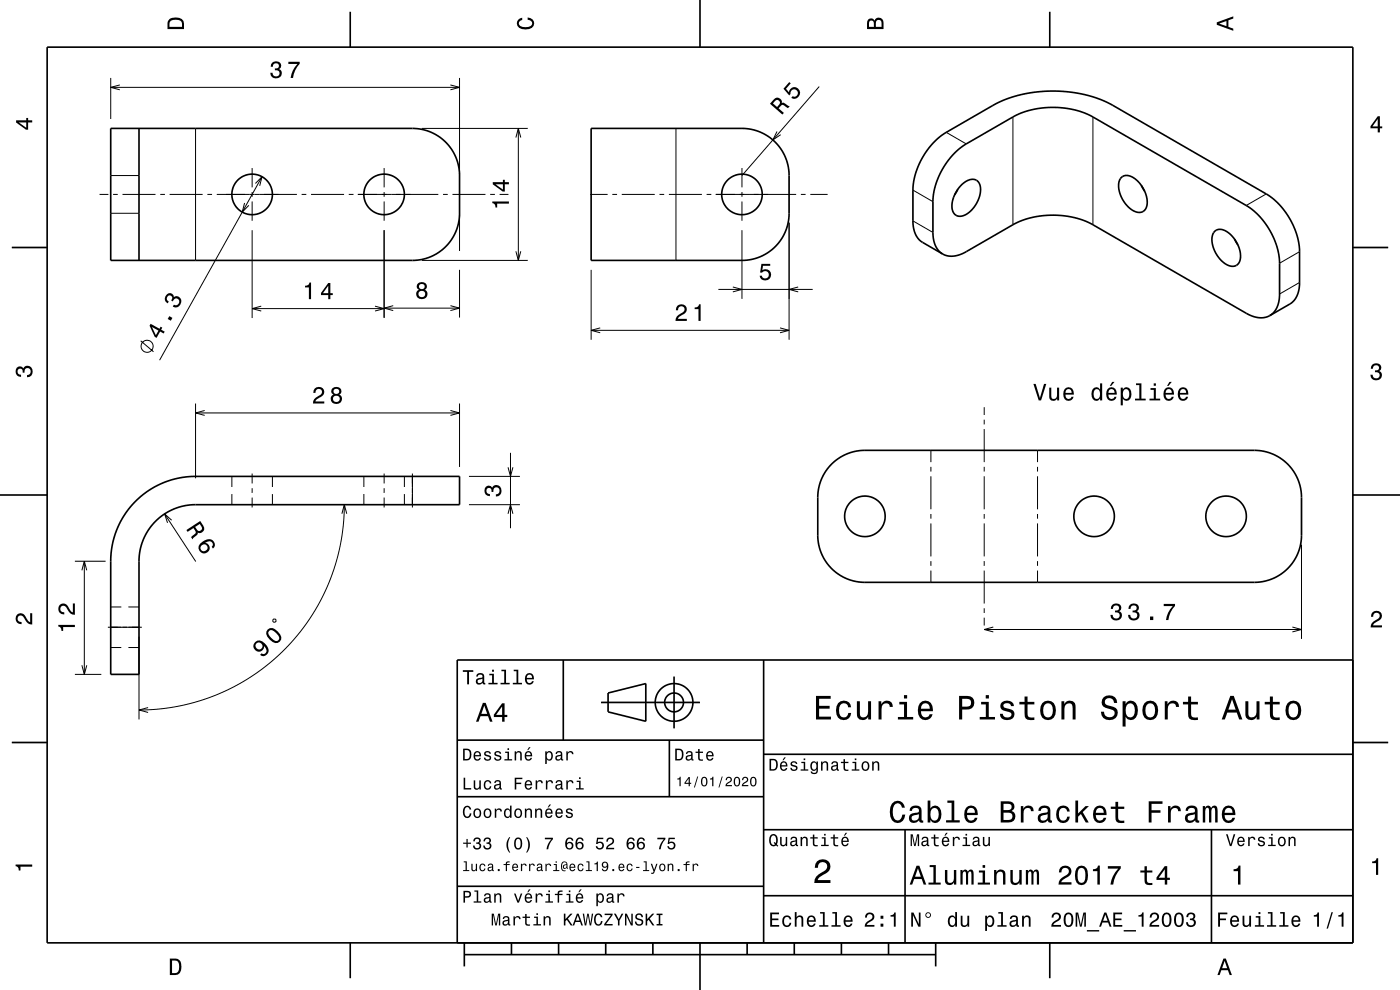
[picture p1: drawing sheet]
<svg xmlns="http://www.w3.org/2000/svg" width="297mm" height="210mm" viewBox="0 0 297 210" stroke-linecap="round" stroke-linejoin="round" font-family="sans-serif">
<g fill="none" stroke="#000" stroke-width=".21">
<path d="M23.5 16.5v8.7M23.5 18.5h74M25.4 18l-1.9 .5 1.9 .5M95.6 18l1.9 .5-1.9 .5M97.5 16.5v36.7M173.8 18.4l-16.4 18.8M23.5 37.2h6M41.5 27.2v28M53.5 35.6v4.1M54.2 38.9l1.4-1.4-.5 1.9M55.6 37.5l-21.7 38.9M81.5 35.6v4.1"/>
<path d="M89.5 27.2h22.5M109.4 29.2l.6-2 .5 2M110 27.2v28M143.4 27.2v28M157.4 35.6v4.1M164.8 27.9l-.8 1.8 1.6-1.1M200.7 28.1l4.3 2.4M214.9 24.8v22.9M231.9 24.8v22.9M21.1 41.2h1.9M23.5 45.2h6M24 41.2h1"/>
<path d="M26 41.2h7M34 41.2h1M36 41.2h7M44 41.2h1M46 41.2h17M51.9 43.1l-.5 1.9 1.4-1.4M53.5 40.7v1M53.5 42.7v4.1M53.5 48.8v18.7M64 41.2h1M66 41.2h7M74 41.2h1"/>
<path d="M75.9 41.2h17.1M81.5 40.7v1M81.5 42.7v4.1M81.5 48.8v18.7M89.5 55.2h22.5M94 41.2h1M96 41.2h7M97.5 57.2v10.2M104 41.2h1M106 41.2h1.9M109.4 53.3l.6 1.9 .5-1.9M125.2 41.2h3.7"/>
<path d="M125.4 57.2v14.9M129.9 41.2h1M131.9 41.2h7M139.9 41.2h1M141.9 41.2h7M149.9 41.2h1M151.8 41.2h17.1M157.4 40.7v1M157.4 42.7v4.1M157.4 48.8v14.6M167.4 47.2v24.9M169.9 41.2h1"/>
<path d="M171.9 41.2h3.7M193.7 46.9l4.2 2.4M193.7 40.3l4.2 2.5M268.6 41.1l-4.2 2.5M275.7 53.4l-4.2 2.4M275.7 59.9l-4.2 2.5M29.8 72.3l2.8 2.3M53.5 65.5h28M55.4 64.9l-1.9 .6 1.9 .5M79.6 64.9l1.9 .6-1.9 .5M81.5 65.4h16M83.4 64.8l-1.9 .6 1.9 .5"/>
<path d="M95.6 64.8l1.9 .6-1.9 .5M125.4 70.1h42M127.3 69.6l-1.9 .5 1.9 .5M152.4 61.4h20M155.5 60.9l1.9 .5-1.9 .5M165.5 69.6l1.9 .5-1.9 .5M169.3 60.9l-1.9 .5 1.9 .5M41.5 85.6v15.9M41.5 87.6h56M43.4 87.1l-1.9 .5 1.9 .5M95.6 87.1l1.9 .5-1.9 .5M97.5 85.6v13.5"/>
<path d="M107.8 99.1l.5 2 .5-2M108.3 96.1v16M197.5 95.5v2.5M197.5 99v1M208.8 86.4v1.6M208.8 89v1M208.8 91v7M208.8 99v1M220.1 95.5v2.5M220.1 99v1M15.9 119.1h6.5M17.9 119.1v24"/>
<path d="M34.9 109l6.6 10.1M36.4 110.3l-1.5-1.3 .6 1.9M49.2 101.1v2.2M49.2 104.8v2.3M53.5 100.5v2.1M53.5 103.6v1M53.5 105.6v2.1M57.8 101.1v2.2M57.8 104.8v2.3M72.5 109l.5-1.9 .6 1.9M73 107.1l-.1 3.9-.7 4.4-1.1 4.4-1.3 3.7-1.8 3.9-2.3 3.9-2.7 3.6-2.7 2.9-2.9 2.7-3.6 2.7-3.5 2.1-4 1.9-4.2 1.6-4.4 1-4 .6-4.2 .2M77.2 101.1v2.2"/>
<path d="M77.2 104.8v2.3M81.5 100.5v2.1M81.5 103.6v1M81.5 105.6v2.1M85.8 101.1v2.2M85.8 104.8v2.3M87.5 100.5v7.2M99.5 107.1h10.8M99.5 101.1h10.8M107.8 109l.5-1.9 .5 1.9M197.5 101v7M197.5 109v1"/>
<path d="M197.5 111v7M197.5 119v1M208.8 101v7M208.8 109v1M208.8 111v7M208.8 119v1M220.1 101v7M220.1 109v1M220.1 111v7M220.1 119v1M276.1 115.5v20M17.4 121l.5-1.9 .5 1.9"/>
<path d="M22.9 133.1h7.2M23.5 137.4h2.2M23.5 128.8h2.2M27.2 137.4h2.3M27.2 128.8h2.3M29.5 135.1v17.5M57.9 131.5l.5-.2 .1 .5-.5 .2zM197.5 121v2.5M208.8 121v7M208.8 129v1M208.8 131v1.7M208.8 133.5h67.3"/>
<path d="M210.7 133l-1.9 .5 1.9 .5M220.1 121v2.5M274.2 133l1.9 .5-1.9 .5M15.9 143.1h5.6M17.4 141.1l.5 2 .5-2M31.4 150.1l-1.9 .5 1.9 .5"/>
<circle cx="31.2" cy="73.5" r="1.28"/>
</g>
<g fill="none" stroke="#000" stroke-width=".35">
<path d="M10 10h277v190h-277zM74.3 2.5v7.5M148.5 0v10M222.7 2.5v7.5M23.5 27.2h64a10 10 0 0 1 10 10v8a10 10 0 0 1-10 10h-64zM29.5 27.2v28M125.4 27.2h32a10 10 0 0 1 10 10v8a10 10 0 0 1-10 10h-32zM204 39.2a2.51 2.51 0 0 1 3.4-.8 4 4 0 0 1-.2 4.6 4.5 4.5 0 0 1-4 2.8 2.22 2.22 0 0 1-1.2-2.9 7.1 7.1 0 0 1 2-3.7zM237.8 37.7a2.21 2.21 0 0 1 3.2 .4 6 6 0 0 1 2.2 6 1.83 1.83 0 0 1-3 .5 6.1 6.1 0 0 1-2.7-6.4zM242.1 39.3l.7 1.2M2.5 52.5h7.5M200 53.9l-4.3-2.5a5 5 0 0 1-2-4.5v-7.2l.2-1.5 .5-1.8 .7-1.8 1.2-2.2 1.5-1.9 1.7-1.6 11.3-6.7 3.8-1.6 3.5-.8 3.4-.4 3.3-.1 3.6 .4 3.9 1 3.4 1.5 33.1 19 1.4 1 1.5 1.5 1.5 2 1.2 2.1 .7 2.1 .6 2.9v7.4a4.9 4.9 0 0 1-2.1 4.3l-4.2 2.4"/>
<path d="M200 53.9a5 5 0 0 1-2.1-4.6v-6.9l.5-2.9 .7-2 1.2-2.2 1.3-1.8 1.5-1.6 1.9-1.4 10-5.7 1.7-.8 2.4-.8 2.5-.3 2.7-.1 2.4 .3 2.8 .6 2.2 1 32.7 18.9 1.9 1.4 1.4 1.5 1.5 2 1 2 .7 1.8 .5 2.9 .1 7.3a5 5 0 0 1-2.1 4.4M200 53.9a5 5 0 0 0 5-.5l10.1-5.9 2.5-1 2.5-.6 2.7-.3 2.5 .1 2.4 .4 2.2 .7 1.8 .8 33 19a4.8 4.8 0 0 0 4.7 .3M203.2 40.1l-.7 1.2M257.6 49.1a2.33 2.33 0 0 1 3.3 .5 5.8 5.8 0 0 1 2 6 1.92 1.92 0 0 1-3.1 .3 6.1 6.1 0 0 1-2.5-6.3zM261.9 50.7l.7 1.3M287 52.5h7.5M176.3 98.6a10 10 0 0 1 7.2-3.1h82.6a10 10 0 0 1 10 10v8a10 10 0 0 1-10 10h-82.6a10 10 0 0 1-10-10v-8a10 10 0 0 1 2.8-6.9zM0 105h10M28.9 106.2l2.5-2 2.8-1.6 3.1-1 2.9-.5h57.3v6h-56a12 12 0 0 0-12 12v24h-6v-24.1l.2-2.5 .6-2.6 1.1-2.8 1.5-2.6zM287 105h10M119.5 140v17M162 140v60"/>
<path d="M287 140h-190v60M2.5 157.5h7.5M97 157h65M127.5 149h21M129 147l8-2v8l-8-2zM142 157v12M143 143.5v11M287 157.5h7.5M97 169h65M162 176h125M162 160h125M192 176v24"/>
<path d="M257 176v24M97 188h65M162 190h125M74.3 200v7.5M98.5 202.5h100M98.5 200v5M108.5 200v2.5M118.5 200v2.5M128.5 200v2.5M138.5 200v2.5M148.5 200v10M158.5 200v2.5"/>
<path d="M168.5 200v2.5M178.5 200v2.5M188.5 200v2.5M198.5 200v5M222.7 200v7.5"/>
<circle cx="53.5" cy="41.2" r="4.3"/>
<circle cx="81.5" cy="41.2" r="4.3"/>
<circle cx="157.4" cy="41.2" r="4.3"/>
<circle cx="183.5" cy="109.5" r="4.3"/>
<circle cx="232.1" cy="109.5" r="4.3"/>
<circle cx="260.1" cy="109.5" r="4.3"/>
<circle cx="143" cy="149" r="2"/>
<circle cx="143" cy="149" r="4"/>
</g>
<g fill="#000">
<path d="M36 4a2.18 2.18 0 0 0-.5 2.2h3.5v-1.2a1.43 1.43 0 0 0-1.7-1.3zM36.3 4.4a2.15 2.15 0 0 1 2.2 .3l.1 1h-2.6v-1z" fill-rule="evenodd"/>
<path d="M57.7 13.3l-.3 .9h.5a.62 .62 0 0 1 .3-.8 .62 .62 0 0 1 .8 .3 .62 .62 0 0 1-.2 .8h-.5v.4a.72 .72 0 0 1 .9 .5 .72 .72 0 0 1-.4 .9 .72 .72 0 0 1-.9-.5l-.1-.4h-.4a1.18 1.18 0 0 0 1.5 1.2 1.18 1.18 0 0 0 .6-1.8l-.3-.1a.91 .91 0 0 0 .4-1.2 .91 .91 0 0 0-1.1-.5zM61.2 13.1v.5h1.9a5.2 5.2 0 0 0-1.4 2.9h.5a5.3 5.3 0 0 1 1.4-3v-.4z" fill-rule="evenodd"/>
<path d="M109.9 4.2l.9-.4v.4a.7 .7 0 0 0-.7 .5 .7 .7 0 0 0 .3 .8 1.7 1.7 0 0 0 2.5-.5 .9 .9 0 0 0-1-.8v-.5a1.24 1.24 0 0 1 1.4 1.1 1.24 1.24 0 0 1-1 1.4 2.22 2.22 0 0 1-2.5-.7l-.2-.5z" fill-rule="evenodd"/>
<path d="M184.2 4.2l-.3 .7v1.3h3.5v-1.3a.98 .98 0 0 0-.7-1.1 .98 .98 0 0 0-1.2 .6 .84 .84 0 0 0-1.3-.2zM184.5 4.5a.54 .54 0 0 1 .6-.1 .54 .54 0 0 1 .3 .6v.7h-1zM185.9 4.4a.62 .62 0 0 1 .8-.1 .62 .62 0 0 1 .3 .6v.8h-1.2z" fill-rule="evenodd"/>
<path d="M258.1 4.7v.6l3.5 1.2v-.4l-1-.4v-1.4l1-.4v-.4zM258.6 5l1.6-.5v1z" fill-rule="evenodd"/>
<path d="M3.4 25.5v.5l2.1 1.5h.5v-1.5h.8v-.5h-.8v-.5h-.4v.5zM4 26h1.6v1.1z" fill-rule="evenodd"/>
<path d="M164.1 21.1l-.8 .9 2.7 2.3 .3-.3-1.1-1a1.07 1.07 0 0 1 .9-.7l1.1 .6 .3-.4-1.3-.7-.3 .1a.97 .97 0 0 0-.6-1.1 .97 .97 0 0 0-1.2 .3zM164.3 21.5a.6 .6 0 0 1 1-.1 .6 .6 0 0 1-.1 .9l-.3 .4-.9-.8z" fill-rule="evenodd"/>
<path d="M167.4 17.4l.3 .3-1 1.1 .7 .8a1.21 1.21 0 0 1 1.5-1 1.21 1.21 0 0 1 .7 1.7 1.21 1.21 0 0 1-1.7 .5l.3-.4a.79 .79 0 0 0 1-.5 .79 .79 0 0 0-.5-1 .79 .79 0 0 0-1 .7v.3l-.3 .3-1.2-1.4z" fill-rule="evenodd"/>
<path d="M292.3 24.7l-1.6 2.1v.4h1.6v.9h.4v-.9h.5v-.4h-.5v-2.1zM292.3 25.2v1.6h-1.1z" fill-rule="evenodd"/>
<path d="M104.4 42.7v.4a.77 .77 0 0 1 .7 .9h.4v-.8h2.5v-.5zM104.5 38.6v.5l2.1 1.5h.5v-1.5h.9v-.5h-.9v-.5h-.4v.5zM105.1 39.1h1.6v1.1z" fill-rule="evenodd"/>
<path d="M161.5 56h1.9v.4h-1.5l-.2 .9a1.21 1.21 0 0 1 1.8 .6 1.21 1.21 0 0 1-.8 1.6 1.21 1.21 0 0 1-1.6-1h.5a.8 .8 0 0 0 1.2 .3 .8 .8 0 0 0 .1-1.2 .8 .8 0 0 0-1.2 .2h-.4z" fill-rule="evenodd"/>
<path d="M32 68.7l-.3 .4 1.1 2.4 .4 .2 .8-1.4 .7 .4 .2-.3-.7-.5 .2-.4-.3-.2-.3 .4zM32.2 69.4l1.4 .7-.5 1zM35.9 67.1l-.3 .6 .6 .3 .4-.6zM35.4 62.4a1.11 1.11 0 0 0 .2 2l.2-.4a.62 .62 0 0 1-.5-.7 .62 .62 0 0 1 .6-.6 .62 .62 0 0 1 .6 .6l-.2 .5 .4 .1a.72 .72 0 0 1 .8-.6 .72 .72 0 0 1 .6 .9 .72 .72 0 0 1-.9 .5l-.3-.1-.2 .4a1.18 1.18 0 0 0 1.7-.7 1.18 1.18 0 0 0-1.3-1.4l-.2 .1a.86 .86 0 0 0-.6-.8 .86 .86 0 0 0-.9 .2z" fill-rule="evenodd"/>
<path d="M64.7 60.6v.4h.8v2.5h.5v-3.6h-.4a.77 .77 0 0 1-.9 .7zM69.6 60l-1.5 2.1v.5h1.5v.9h.5v-.9h.5v-.4h-.5v-2.2zM69.6 60.6v1.6h-1.1z" fill-rule="evenodd"/>
<path d="M88.7 60.1a.83 .83 0 0 0 .2 1.4 1.11 1.11 0 0 0-.5 1.5 1.11 1.11 0 0 0 1.6 .4 1.03 1.03 0 0 0 .7-.9 1.03 1.03 0 0 0-.6-1 .88 .88 0 0 0 .4-1.1 .88 .88 0 0 0-1-.6zM88.8 62.4a.71 .71 0 0 1 1.4 0 .71 .71 0 0 1-1.4 0zM88.9 60.8a.6 .6 0 0 1 1.2 0 .6 .6 0 0 1-1.2 0z" fill-rule="evenodd"/>
<path d="M143.7 64.9l-.3 .9h.4a.71 .71 0 0 1 .6-.8 .71 .71 0 0 1 .8 .5 .71 .71 0 0 1-.5 .8 1.8 1.8 0 0 0-1.4 1.8h2.4v-.5h-1.9a2.23 2.23 0 0 1 1.5-1.1 1.13 1.13 0 0 0 .1-1.7 1.13 1.13 0 0 0-1.7 .1zM147.4 65.2v.4h.8v2.5h.4v-3.6h-.3a.77 .77 0 0 1-.9 .7z" fill-rule="evenodd"/>
<path d="M291.1 77.4a1.08 1.08 0 0 1 1.4-.2 1.08 1.08 0 0 1 .4 1.2l-.3 .3a1.06 1.06 0 0 1 .5 1.3 1.06 1.06 0 0 1-1.2 .7 1.1 1.1 0 0 1-1.2-1.2h.5a.71 .71 0 0 0 1 .8 .71 .71 0 0 0 .1-1.3h-.6v-.4a.61 .61 0 0 0 .8-.3 .61 .61 0 0 0-.2-.8 .61 .61 0 0 0-.9 .2l-.1 .5h-.5z" fill-rule="evenodd"/>
<path d="M3.6 78a.86 .86 0 0 1 1.4 .2 1.06 1.06 0 0 1 1.2-.6 1.06 1.06 0 0 1 .7 1.2 1.1 1.1 0 0 1-1.2 1.2v-.4a.71 .71 0 0 0 .8-1 .71 .71 0 0 0-1.3-.1v.6h-.4a.61 .61 0 0 0-.3-.8 .61 .61 0 0 0-.8 .2 .61 .61 0 0 0 .2 .8l.6 .2v.4a1.15 1.15 0 0 1-1.2-.6 1.15 1.15 0 0 1 .3-1.3z" fill-rule="evenodd"/>
<path d="M66.8 82.4l-.3 .9h.4a.7 .7 0 0 1 .5-.8 .7 .7 0 0 1 .9 .5 .7 .7 0 0 1-.5 .9 1.8 1.8 0 0 0-1.4 1.7h2.4v-.4h-1.9a2.23 2.23 0 0 1 1.5-1.2 1.13 1.13 0 0 0 .1-1.7 1.13 1.13 0 0 0-1.7 .1zM70.6 82.3a.83 .83 0 0 0 .1 1.4 1.11 1.11 0 0 0-.4 1.6 1.11 1.11 0 0 0 1.6 .3 1.03 1.03 0 0 0 .7-.9 1.03 1.03 0 0 0-.6-1 .88 .88 0 0 0 .4-1.1 .88 .88 0 0 0-1-.5zM70.6 84.6a.75 .75 0 0 1 1.5 0 .75 .75 0 0 1-1.5 0zM70.7 83a.6 .6 0 0 1 1.2 0 .6 .6 0 0 1-1.2 0z" fill-rule="evenodd"/>
<path d="M219.2 81.4l1.2 3.5h.5l1.1-3.5h-.5l-.9 3-.9-3zM222.6 82.2v1.8a.89 .89 0 0 0 .6 1 .89 .89 0 0 0 1.1-.5v.4h.4v-2.7h-.5v1.6a.64 .64 0 0 1-.3 .8 .64 .64 0 0 1-.8-.3l-.1-2.1zM225.9 82.5a1.54 1.54 0 0 0 .8 2.5 1.05 1.05 0 0 0 1.1-.8h-.5l-.2 .3-.4 .1a.76 .76 0 0 1-.7-.9h1.8a1.16 1.16 0 0 0-.5-1.4 1.16 1.16 0 0 0-1.4 .2zM226.2 82.7a.66 .66 0 0 1 .8-.1 .66 .66 0 0 1 .3 .7h-1.3zM231.8 82.5a1.57 1.57 0 0 0 .8 2.5l.4-.1 .4-.4v.4h.4v-3.6h-.4v1.3a.89 .89 0 0 0-1.6-.1zM232.2 82.8a.62 .62 0 0 1 .7-.2 .62 .62 0 0 1 .4 .5 1.12 1.12 0 0 1-.6 1.5 1.19 1.19 0 0 1-.5-1.8zM235.9 81l-.5 .9h.3l.7-.9zM235 82.5a1.54 1.54 0 0 0 .8 2.5 1.06 1.06 0 0 0 1.1-.8h-.5l-.2 .3-.4 .1a.76 .76 0 0 1-.7-.9h1.8a1.16 1.16 0 0 0-.5-1.4 1.16 1.16 0 0 0-1.4 .2zM235.3 82.7a.66 .66 0 0 1 .8-.1 .66 .66 0 0 1 .3 .7h-1.3zM237.8 82.2v3.8h.4v-1.5a.93 .93 0 0 0 1 .5 .93 .93 0 0 0 .7-.8 1.5 1.5 0 0 0-.9-2.1l-.5 .2-.3 .4v-.5zM238.4 82.8a.63 .63 0 0 1 .7-.2 .63 .63 0 0 1 .4 .5 1.13 1.13 0 0 1-.6 1.5 1.18 1.18 0 0 1-.5-1.8zM241 81.3v.4h.7v2.9h-.9v.3h2.2v-.3h-.9v-3.3zM244.1 82.3v.4h.7v1.9h-.9v.3h2.2v-.3h-.9v-2.3zM244.8 81.3v.5h.4v-.5zM248.1 81l-.5 .9h.3l.7-.9zM247.1 82.5a1.54 1.54 0 0 0 .8 2.5 1.06 1.06 0 0 0 1.1-.8h-.4l-.3 .3-.3 .1a.76 .76 0 0 1-.7-.9h1.8a1.16 1.16 0 0 0-.5-1.4 1.16 1.16 0 0 0-1.5 .2zM247.5 82.7a.66 .66 0 0 1 .8-.1 .66 .66 0 0 1 .3 .7h-1.3zM250.2 82.5a1.54 1.54 0 0 0 .8 2.5 1.06 1.06 0 0 0 1-.8h-.4l-.2 .3-.4 .1a.76 .76 0 0 1-.7-.9h1.8a1.16 1.16 0 0 0-.5-1.4 1.16 1.16 0 0 0-1.4 .2zM250.5 82.7a.66 .66 0 0 1 .8-.1 .66 .66 0 0 1 .3 .7h-1.3z" fill-rule="evenodd"/>
<path d="M39.5 112.4l.3 .4 1.2-.8a.84 .84 0 0 1 .3 1.3l-.8 .6 .3 .5 1.1-1.1v-.3a.97 .97 0 0 0 1.2-.3 .97 .97 0 0 0 0-1.2l-.6-1zM41.4 111.8l1-.7a1.08 1.08 0 0 1 .4 1.2 .6 .6 0 0 1-.6 .3 .6 .6 0 0 1-.5-.4z" fill-rule="evenodd"/>
<path d="M42.4 115.3a1.19 1.19 0 0 0 0 1.8 1.19 1.19 0 0 0 1.7-.1 1.19 1.19 0 0 0-.1-1.7l-.5-.2a1.02 1.02 0 0 1 1.5 0 .58 .58 0 0 1-.1 .9l.3 .4a1.18 1.18 0 0 0 .1-1.6 1.18 1.18 0 0 0-1.5-.3zM42.5 116.2a.75 .75 0 0 1 1.5 0 .75 .75 0 0 1-1.5 0z" fill-rule="evenodd"/>
<path d="M103 103.3a.86 .86 0 0 1 1.4 .2 1.06 1.06 0 0 1 1.3-.6 1.06 1.06 0 0 1 .7 1.2 1.1 1.1 0 0 1-1.2 1.2v-.4a.71 .71 0 0 0 .8-1 .71 .71 0 0 0-1.3-.1v.6h-.4a.61 .61 0 0 0-.3-.8 .61 .61 0 0 0-.8 .2 .61 .61 0 0 0 .2 .8l.5 .2v.4a1.15 1.15 0 0 1-1.1-.6 1.15 1.15 0 0 1 .2-1.3z" fill-rule="evenodd"/>
<path d="M3.6 130.4a1.22 1.22 0 0 1 2 .7l.4 .6 .4 .3v-1.9h.4v2.4a1.8 1.8 0 0 1-1.7-1.4 .71 .71 0 0 0-.9-.5 .71 .71 0 0 0-.5 .8 .71 .71 0 0 0 .9 .5v.5a1.18 1.18 0 0 1-1.2-.7 1.18 1.18 0 0 1 .2-1.3z" fill-rule="evenodd"/>
<path d="M12.4 132.6v.3a.77 .77 0 0 1 .6 .9h.4v-.8h2.5v-.4zM12.7 128.3a1.2 1.2 0 0 0-.2 1.4 1.2 1.2 0 0 0 1.1 .6v-.4a.7 .7 0 0 1-.8-.5 .7 .7 0 0 1 .5-.9 .7 .7 0 0 1 .9 .5 1.8 1.8 0 0 0 1.7 1.4v-2.4h-.4v1.9a2.2 2.2 0 0 1-1.2-1.5 1.11 1.11 0 0 0-1.6-.1z" fill-rule="evenodd"/>
<path d="M54.1 136.2a1.15 1.15 0 0 0 .3 1.9 1.15 1.15 0 0 0 1.6-1.1 1.03 1.03 0 0 1 .3 1.5 .56 .56 0 0 1-.8 .1l-.3 .3a1.18 1.18 0 0 0 1.5-.2 1.18 1.18 0 0 0 0-1.6 1.77 1.77 0 0 0-2.6-.9zM54.2 137a.75 .75 0 0 1 1.5 0 .75 .75 0 0 1-1.5 0zM56.8 133.5a1.43 1.43 0 0 0 .4 2.2 1.42 1.42 0 0 0 2.2 .4 1.42 1.42 0 0 0-.5-2.1 1.52 1.52 0 0 0-2.1-.5zM57.1 133.8l.3-.1a2.38 2.38 0 0 1 1.8 1.8l-.4 .5a2.37 2.37 0 0 1-1.9-1.9z" fill-rule="evenodd"/>
<path d="M236 128.3l-.3 .9h.4a.62 .62 0 0 1 .3-.8 .62 .62 0 0 1 .8 .3 .62 .62 0 0 1-.2 .8h-.5v.4a.72 .72 0 0 1 1 .4 .72 .72 0 0 1-.5 1 .72 .72 0 0 1-.9-.5l-.1-.4h-.4a1.18 1.18 0 0 0 1.5 1.2 1.18 1.18 0 0 0 .6-1.8l-.3-.1a.9 .9 0 0 0 .4-1.2 .9 .9 0 0 0-1-.5zM239.7 128.3l-.3 .9h.4a.62 .62 0 0 1 .4-.8 .62 .62 0 0 1 .8 .3 .62 .62 0 0 1-.2 .8h-.5v.4a.72 .72 0 0 1 .9 .4 .72 .72 0 0 1-.5 1 .72 .72 0 0 1-.9-.5v-.4h-.5a1.18 1.18 0 0 0 1.5 1.2 1.18 1.18 0 0 0 .6-1.8l-.2-.1a.9 .9 0 0 0 .3-1.2 .9 .9 0 0 0-1-.5zM244 130.8v.7h.7v-.7zM246.9 128.1v.5h1.9a5.2 5.2 0 0 0-1.4 2.9h.5a5.3 5.3 0 0 1 1.4-3v-.4z" fill-rule="evenodd"/>
<path d="M291.2 129.9a1.18 1.18 0 0 1 1.9 .3 1.18 1.18 0 0 1-1 1.7l-.5 .3-.3 .5h1.9v.4h-2.4a1.8 1.8 0 0 1 1.4-1.8 .71 .71 0 0 0 .5-.8 .71 .71 0 0 0-.9-.5 .71 .71 0 0 0-.5 .8h-.4z" fill-rule="evenodd"/>
<path d="M98.2 158.8v2.5h.9a1.37 1.37 0 0 0 .7-2.2 1.56 1.56 0 0 0-1.6-.3zM98.6 159.1a.98 .98 0 0 1 1.1 .7 .98 .98 0 0 1-.6 1.2h-.5zM100.7 159.6a1.04 1.04 0 0 0-.2 1.2 1.04 1.04 0 0 0 1 .5l.5-.5h-.3l-.4 .3a.54 .54 0 0 1-.5-.7h1.3a.83 .83 0 0 0-.4-.9 .83 .83 0 0 0-1 .1zM100.9 159.7l.2-.1a.47 .47 0 0 1 .5 .1 .47 .47 0 0 1 .1 .5h-.9zM102.9 159.5l-.2 .1a.69 .69 0 0 0 .9 .9l.2 .1a.43 .43 0 0 1-.4 .5 .43 .43 0 0 1-.4-.4h-.3a.74 .74 0 0 0 .9 .7 .74 .74 0 0 0 .5-1l-1-.4a.38 .38 0 0 1 .3-.5 .38 .38 0 0 1 .4 .4h.3a.78 .78 0 0 0-1.2-.4zM105.1 159.5l-.2 .1a.69 .69 0 0 0 .9 .9l.2 .1a.43 .43 0 0 1-.4 .5 .43 .43 0 0 1-.5-.4h-.3a.74 .74 0 0 0 .9 .7 .74 .74 0 0 0 .5-1l-.9-.4a.38 .38 0 0 1 .3-.5 .38 .38 0 0 1 .4 .4h.3a.77 .77 0 0 0-1.2-.4zM107.2 159.4v.3h.5v1.3h-.7v.3h1.6v-.3h-.6v-1.6zM107.7 158.7v.4h.3v-.4zM109.2 159.4v1.9h.3v-1.1a.45 .45 0 0 1 .4-.6 .45 .45 0 0 1 .5 .5v1.2h.3v-1.3a.63 .63 0 0 0-.5-.7 .63 .63 0 0 0-.7 .4v-.3zM112.2 158.5l-.4 .6h.3l.5-.6zM111.5 159.6a1.04 1.04 0 0 0-.2 1.2 1.04 1.04 0 0 0 1.1 .5l.5-.5h-.3l-.5 .3a.54 .54 0 0 1-.5-.7h1.3a.83 .83 0 0 0-.4-.9 .83 .83 0 0 0-1 .1zM111.8 159.7l.1-.1a.48 .48 0 0 1 .5 .1 .48 .48 0 0 1 .2 .5h-1zM115.7 159.4v2.7h.3v-1.1a.66 .66 0 0 0 .7 .4 .66 .66 0 0 0 .5-.6 .91 .91 0 0 0 0-1.1 .91 .91 0 0 0-1-.3l-.2 .3v-.3zM116.1 159.8a.45 .45 0 0 1 .5-.2 .45 .45 0 0 1 .3 .4 .65 .65 0 0 1 .1 .8 .65 .65 0 0 1-.7 .2 .98 .98 0 0 1-.2-1.2zM118.1 159.5l-.2 .4h.3a.39 .39 0 0 1 .4-.3 .39 .39 0 0 1 .3 .5h-.1a.65 .65 0 0 0-1 .4 .65 .65 0 0 0 .6 .9l.6-.3 .1 .2h.4v-.2l-.2-.1v-1.1a.72 .72 0 0 0-.5-.6 .72 .72 0 0 0-.7 .2zM118.2 160.6l.8-.3a.55 .55 0 0 1-.2 .7 .55 .55 0 0 1-.6 0zM120.1 159.4v1.9h.4v-1.1a.47 .47 0 0 1 .2-.6 .47 .47 0 0 1 .6 .2v.2h.4a.64 .64 0 0 0-.5-.7 .64 .64 0 0 0-.8 .4v-.3z" fill-rule="evenodd"/>
<path d="M98.2 142.2v.3h.9v2.7h.4v-2.7h.9v-.3zM101.3 143l-.3 .5h.4a.47 .47 0 0 1 .5-.4 .47 .47 0 0 1 .4 .6l-.2 .1a.84 .84 0 0 0-1 .2 .84 .84 0 0 0 0 1.1 .9 .9 0 0 0 1.3-.2l.1 .2 .5 .1v-.3l-.3-.1v-1.3a.87 .87 0 0 0-.6-.7 .87 .87 0 0 0-.8 .2zM101.4 144.3l.9-.3a.66 .66 0 0 1-.1 .7 .66 .66 0 0 1-.8 .1zM103.8 142.9v.3h.6v1.6h-.8v.4h2v-.4h-.8v-1.9zM104.4 142.1v.4h.4v-.4zM106.4 142.1v.3h.6v2.4h-.8v.4h1.9v-.4h-.7v-2.7zM109 142.1v.3h.6v2.4h-.8v.4h1.9v-.4h-.7v-2.7zM111.6 143.1a1.32 1.32 0 0 0 .7 2.1 .9 .9 0 0 0 .9-.7h-.3l-.2 .3-.4 .1a.65 .65 0 0 1-.6-.8h1.6a1 1 0 0 0-.4-1.2 1 1 0 0 0-1.3 .2zM111.9 143.3a.57 .57 0 0 1 .7-.1 .57 .57 0 0 1 .3 .6h-1.2z" fill-rule="evenodd"/>
<path d="M102.4 149.1l-1.4 4h.5l.4-1.2h1.6l.4 1.2h.6l-1.5-4zM102.7 149.7l.7 1.7h-1.3zM106.5 149.2l-1.7 2.4v.5h1.7v1h.5v-1h.6v-.5h-.6v-2.4zM106.5 149.9v1.7h-1.3z" fill-rule="evenodd"/>
<path d="M143.2 158.8v2.5h.9a1.37 1.37 0 0 0 .7-2.2 1.56 1.56 0 0 0-1.6-.3zM143.6 159.1a.98 .98 0 0 1 1.1 .7 .98 .98 0 0 1-.6 1.2h-.5zM145.7 159.5l-.2 .4h.3a.39 .39 0 0 1 .5-.3 .39 .39 0 0 1 .3 .5h-.2a.65 .65 0 0 0-.9 .4 .65 .65 0 0 0 .5 .9l.7-.3v.2h.4v-.2l-.1-.1-.1-1.1a.73 .73 0 0 0-.4-.6 .73 .73 0 0 0-.8 .2zM145.8 160.6l.8-.3a.55 .55 0 0 1-.1 .7 .55 .55 0 0 1-.7 0zM148.1 158.9v.5h-.5v.3h.5v1.3a.75 .75 0 0 0 1 .4v-.3a.48 .48 0 0 1-.7-.3v-1.1h.7v-.3h-.7v-.5zM150 159.6a1.04 1.04 0 0 0-.2 1.2 1.04 1.04 0 0 0 1.1 .5l.5-.5h-.4l-.4 .3a.54 .54 0 0 1-.5-.7h1.3a.83 .83 0 0 0-.4-.9 .83 .83 0 0 0-1 .1zM150.3 159.7l.1-.1a.48 .48 0 0 1 .5 .1 .48 .48 0 0 1 .2 .5h-1z" fill-rule="evenodd"/>
<path d="M173.1 147.6v5h3.2v-.6h-2.5v-1.7h2.2v-.6h-2.2v-1.5h2.4v-.6zM177.8 149.2a2.59 2.59 0 0 0 .5 3.4 1.58 1.58 0 0 0 2.3-1.4h-.6a.95 .95 0 0 1-.9 1 .95 .95 0 0 1-1-.9 1.59 1.59 0 0 1 .9-2.1 .85 .85 0 0 1 .9 .8h.7a1.56 1.56 0 0 0-1.1-1.3 1.56 1.56 0 0 0-1.7 .5zM181.8 148.8v2.5a1.27 1.27 0 0 0 .9 1.4 1.27 1.27 0 0 0 1.5-.7v.6h.6v-3.8h-.6v2.2a.92 .92 0 0 1-.6 1.1 .92 .92 0 0 1-1.2-.4v-2.9zM186.4 148.8v3.8h.6v-2.2a.95 .95 0 0 1 .5-1.1 .95 .95 0 0 1 1.2 .3l.1 .4h.6a1.28 1.28 0 0 0-1-1.4 1.28 1.28 0 0 0-1.4 .8v-.6zM190.8 148.9v.5h1v2.7h-1.3v.5h3.2v-.5h-1.3v-3.2zM191.8 147.4v.8h.6v-.8zM195.1 149.2a2.62 2.62 0 0 0 .5 3.4 1.57 1.57 0 0 0 2.2-1.1h-.6l-.3 .5-.5 .2a1.08 1.08 0 0 1-1-1.3h2.5a1.66 1.66 0 0 0-.7-2 1.66 1.66 0 0 0-2.1 .3zM195.6 149.5a.94 .94 0 0 1 1.2-.2 .94 .94 0 0 1 .5 1h-1.9zM203.5 147.6v5h.6v-2.1h.8a1.47 1.47 0 0 0 1.8-1.2 1.47 1.47 0 0 0-1.5-1.7zM204.1 148.2a1.6 1.6 0 0 1 1.8 .5 .86 .86 0 0 1 0 .9 .86 .86 0 0 1-.9 .3h-.9zM208.1 148.9v.5h1v2.7h-1.3v.5h3.3v-.5h-1.3v-3.2zM209.1 147.4v.8h.7v-.8zM212.6 148.9a1.08 1.08 0 0 0-.3 1.2 1.08 1.08 0 0 0 1 .7l1.1 .4a.57 .57 0 0 1 .2 .6 .57 .57 0 0 1-.5 .4 .96 .96 0 0 1-1.4-.8h-.6a1.6 1.6 0 0 0 1.3 1.4 1.6 1.6 0 0 0 1.7-.8 1.13 1.13 0 0 0-1-1.6l-1.1-.3-.2-.4a.87 .87 0 0 1 .9-.5 .87 .87 0 0 1 .8 .6h.6a1.41 1.41 0 0 0-2.1-1.1zM217.4 147.8v1.1h-1.1v.5h1.1v2.6l.2 .4 .4 .3h1.4v-.5a.97 .97 0 0 1-1.4-.5v-2.3h1.4v-.5h-1.4v-1.1zM221.1 149.2a2.56 2.56 0 0 0 .5 3.4 1.72 1.72 0 0 0 1.8-.2 1.72 1.72 0 0 0 .6-1.7 1.7 1.7 0 0 0-.9-1.9 1.7 1.7 0 0 0-2 .4zM221.6 149.6a.96 .96 0 0 1 1-.4 .96 .96 0 0 1 .7 .8 1.59 1.59 0 0 1-1 2.2 1.19 1.19 0 0 1-1-1.5zM225.2 148.8v3.8h.6v-2.2a.97 .97 0 0 1 .5-1.1 .97 .97 0 0 1 1.1 .2l.1 .7v2.4h.7v-2.5a1.27 1.27 0 0 0-.9-1.4 1.27 1.27 0 0 0-1.5 .6v-.5zM234.1 147.9a1.38 1.38 0 0 0-.3 1.5 1.38 1.38 0 0 0 1.3 .9 1.25 1.25 0 0 1 1.4 .9 1.15 1.15 0 0 1-1.3 .9 1.15 1.15 0 0 1-1-1.1h-.7a1.8 1.8 0 0 0 1.7 1.8 1.8 1.8 0 0 0 1.9-1.6 1.46 1.46 0 0 0-1.5-1.4l-.6-.2a.83 .83 0 0 1-.5-1.1 .83 .83 0 0 1 1.2-.3l.5 .5 .1 .4h.7a1.67 1.67 0 0 0-1-1.6 1.67 1.67 0 0 0-1.9 .4zM238.2 148.8v5.3h.6v-2.1a1.32 1.32 0 0 0 1.4 .7 1.32 1.32 0 0 0 1.1-1.1 2.43 2.43 0 0 0-.8-2.8 1.21 1.21 0 0 0-1.7 .5v-.5zM239.1 149.6a.9 .9 0 0 1 .9-.4 .9 .9 0 0 1 .7 .8 1.61 1.61 0 0 1-.9 2.2 1.18 1.18 0 0 1-1-1.5zM242.8 149.2a2.56 2.56 0 0 0 .5 3.4 1.72 1.72 0 0 0 1.8-.2 1.72 1.72 0 0 0 .6-1.7 1.7 1.7 0 0 0-.9-1.9 1.7 1.7 0 0 0-2 .4zM243.3 149.6a.96 .96 0 0 1 1-.4 .96 .96 0 0 1 .7 .8 1.59 1.59 0 0 1-1 2.2 1.19 1.19 0 0 1-1-1.5zM247.1 148.8v3.8h.6v-2.2a.95 .95 0 0 1 .5-1.1 .95 .95 0 0 1 1.2 .3l.1 .4h.6a1.28 1.28 0 0 0-1-1.4 1.28 1.28 0 0 0-1.4 .8v-.6zM252 147.8v1.1h-1v.5h1l.1 2.6 .2 .4 .4 .3h1.4v-.5a.97 .97 0 0 1-1.4-.5v-2.3h1.4v-.5h-1.4v-1.1zM261 147.6l-1.8 5h.6l.6-1.4h2l.5 1.4h.7l-1.9-5zM261.4 148.3l.7 2.2h-1.5zM264.2 148.8v2.5a1.27 1.27 0 0 0 .9 1.4 1.27 1.27 0 0 0 1.5-.7v.6h.6v-3.8h-.6v2.2a.92 .92 0 0 1-.6 1.1 .92 .92 0 0 1-1.1-.4l-.1-2.9zM269.4 147.8v1.1h-1.1v.5h1.1v2.6l.2 .4 .4 .3 .7 .1 .8-.1v-.5a.97 .97 0 0 1-1.4-.5l-.1-2.3h1.5v-.5h-1.5v-1.1zM273.1 149.2a2.56 2.56 0 0 0 .6 3.4 1.72 1.72 0 0 0 1.8-.2 1.72 1.72 0 0 0 .6-1.7 1.7 1.7 0 0 0-.9-1.9 1.7 1.7 0 0 0-2.1 .4zM273.6 149.6a.96 .96 0 0 1 1-.4 .96 .96 0 0 1 .7 .8 1.59 1.59 0 0 1-.9 2.2 1.19 1.19 0 0 1-1.1-1.5z" fill-rule="evenodd"/>
<path d="M98.4 165v2.5h1.6v-.3h-1.3v-2.2zM100.5 165.5v1.3a.63 .63 0 0 0 .4 .7 .63 .63 0 0 0 .8-.3v.3h.3v-2h-.3v1.2a.46 .46 0 0 1-.3 .5 .46 .46 0 0 1-.6-.2v-1.5zM102.8 165.7a1.04 1.04 0 0 0-.1 1.2 1.04 1.04 0 0 0 1 .6l.5-.4v-.3h-.3l-.3 .4a.73 .73 0 0 1-.7-.7 .73 .73 0 0 1 .7-.7l.3 .4h.3a.78 .78 0 0 0-.5-.7 .78 .78 0 0 0-.9 .2zM105.1 165.6l-.2 .5h.2a.39 .39 0 0 1 .5-.4 .39 .39 0 0 1 .3 .6h-.1a.65 .65 0 0 0-1 .4 .65 .65 0 0 0 .6 .8l.6-.3 .1 .2 .4 .1v-.3h-.2v-1.1a.72 .72 0 0 0-.5-.6 .72 .72 0 0 0-.7 .1zM105.2 166.7l.8-.2a.55 .55 0 0 1-.2 .6 .55 .55 0 0 1-.6 .1zM109.2 165v2.5h.3v-1.2h1.1v-.3h-1.1v-.7h1.3v-.3zM111.5 165.7a1.04 1.04 0 0 0-.2 1.2 1.04 1.04 0 0 0 1.1 .6l.5-.6h-.3l-.5 .4a.54 .54 0 0 1-.5-.7h1.3a.83 .83 0 0 0-.4-1 .83 .83 0 0 0-1 .1zM111.8 165.9l.1-.1a.48 .48 0 0 1 .5 .1 .48 .48 0 0 1 .2 .4h-1zM113.6 165.5v2h.4v-1.1a.47 .47 0 0 1 .2-.6 .47 .47 0 0 1 .6 .2v.1h.4a.64 .64 0 0 0-.5-.6 .64 .64 0 0 0-.8 .4v-.4zM115.8 165.5v2h.3v-1.1a.47 .47 0 0 1 .3-.6 .47 .47 0 0 1 .6 .2v.1h.3a.64 .64 0 0 0-.5-.6 .64 .64 0 0 0-.7 .4v-.4zM118.1 165.6l-.2 .5h.3a.39 .39 0 0 1 .4-.4 .39 .39 0 0 1 .3 .6h-.1a.65 .65 0 0 0-1 .4 .65 .65 0 0 0 .6 .8l.6-.3 .1 .2 .4 .1v-.3h-.2v-1.1a.72 .72 0 0 0-.5-.6 .72 .72 0 0 0-.7 .1zM118.2 166.7l.8-.2a.55 .55 0 0 1-.2 .6 .55 .55 0 0 1-.6 .1zM120.1 165.5v2h.4v-1.1a.47 .47 0 0 1 .2-.6 .47 .47 0 0 1 .6 .2v.1h.4a.64 .64 0 0 0-.5-.6 .64 .64 0 0 0-.8 .4v-.4zM122.3 165.6v.3h.5v1.3h-.6v.3h1.6v-.3h-.6v-1.6zM122.8 164.9v.3h.4v-.3z" fill-rule="evenodd"/>
<path d="M99 178v.7h-.8v.3h.8v.8h.2v-.8h.7v-.3h-.7v-.7zM100.6 177.8l-.2 .7h.3a.44 .44 0 0 1 .3-.6 .44 .44 0 0 1 .5 .2 .44 .44 0 0 1-.1 .6h-.4v.3a.52 .52 0 0 1 .7 .3 .52 .52 0 0 1-.3 .7 .52 .52 0 0 1-.7-.4v-.2h-.4a.84 .84 0 0 0 1.1 .8 .84 .84 0 0 0 .5-1.3l-.2-.1a.72 .72 0 0 0 0-1.1 .72 .72 0 0 0-1.1 .1zM102.8 177.8l-.2 .7h.3a.44 .44 0 0 1 .2-.6 .44 .44 0 0 1 .6 .2 .44 .44 0 0 1-.2 .6h-.3v.3a.52 .52 0 0 1 .7 .3 .52 .52 0 0 1-.4 .7 .52 .52 0 0 1-.6-.4l-.1-.2h-.3a.84 .84 0 0 0 1.1 .8 .84 .84 0 0 0 .4-1.3l-.1-.1a.72 .72 0 0 0 0-1.1 .72 .72 0 0 0-1.1 .1zM108 177.6a2.56 2.56 0 0 0 0 3.2h.2a3.1 3.1 0 0 1 0-3.2zM109.3 178a1.44 1.44 0 0 0 .6 2.2 1.45 1.45 0 0 0 .7-2.2 .79 .79 0 0 0-1.3 0zM109.7 178h.5a1.69 1.69 0 0 1 0 1.9h-.5a1.69 1.69 0 0 1 0-1.9zM111.6 177.6a3.1 3.1 0 0 1 0 3.2h.2a2.56 2.56 0 0 0 0-3.2zM115.6 177.7v.3h1.4a3.7 3.7 0 0 0-1.1 2.2h.4a3.8 3.8 0 0 1 1-2.2v-.3zM120.3 177.8a1.72 1.72 0 0 0 .1 2.3 .83 .83 0 0 0 1.1-.2 .83 .83 0 0 0-.1-1.1 .83 .83 0 0 0-1.1 0 .74 .74 0 0 1 .6-.9l.3 .1 .1 .3h.3a.8 .8 0 0 0-.5-.6 .8 .8 0 0 0-.8 .1zM120.2 179.4a.55 .55 0 0 1 1.1 0 .55 .55 0 0 1-1.1 0zM122.5 177.8a1.72 1.72 0 0 0 .1 2.3 .83 .83 0 0 0 1.1-.2 .83 .83 0 0 0-.2-1.1 .83 .83 0 0 0-1.1 0 .74 .74 0 0 1 .6-.9l.3 .1 .2 .3h.3a.8 .8 0 0 0-.5-.6 .8 .8 0 0 0-.8 .1zM122.4 179.4a.55 .55 0 0 1 1.1 0 .55 .55 0 0 1-1.1 0zM126.7 177.7l-.2 1.3h.2a.57 .57 0 0 1 .9-.1 .57 .57 0 0 1 0 .9 .57 .57 0 0 1-.9-.3h-.3a.86 .86 0 0 0 1.1 .8 .86 .86 0 0 0 .5-1.2 .86 .86 0 0 0-1.2-.4l.1-.7h1.1v-.3zM128.8 177.9l-.2 .6h.4a.5 .5 0 0 1 .3-.6 .5 .5 0 0 1 .6 .4 .5 .5 0 0 1-.3 .6l-.2 .1a1.17 1.17 0 0 0-.8 1.2h1.7v-.4h-1.4l.6-.5a.84 .84 0 0 0 .7-1.2 .84 .84 0 0 0-1.4-.2zM133.3 177.8a1.71 1.71 0 0 0 .1 2.3 .83 .83 0 0 0 1.1-.2 .83 .83 0 0 0-.1-1.1 .83 .83 0 0 0-1.1 0 .74 .74 0 0 1 .6-.9l.3 .1 .1 .3h.3a.79 .79 0 0 0-.5-.6 .79 .79 0 0 0-.8 .1zM133.3 179.4a.53 .53 0 0 1 1 0 .53 .53 0 0 1-1 0zM135.5 177.8a1.72 1.72 0 0 0 .1 2.3 .83 .83 0 0 0 1.1-.2 .83 .83 0 0 0-.1-1.1 .83 .83 0 0 0-1.2 0 .74 .74 0 0 1 .6-.9l.3 .1 .2 .3h.3a.8 .8 0 0 0-.5-.6 .8 .8 0 0 0-.8 .1zM135.4 179.4a.55 .55 0 0 1 1.1 0 .55 .55 0 0 1-1.1 0zM139.4 177.7v.3h1.4a3.7 3.7 0 0 0-1 2.2h.4a3.8 3.8 0 0 1 1-2.2v-.3zM141.8 177.7l-.2 1.3h.3a.57 .57 0 0 1 .9-.1 .57 .57 0 0 1 0 .9 .57 .57 0 0 1-.9-.3h-.3a.86 .86 0 0 0 1 .8 .86 .86 0 0 0 .6-1.2 .86 .86 0 0 0-1.2-.4l.1-.7h1.1v-.3z" fill-rule="evenodd"/>
<path d="M98.4 171.2a1.45 1.45 0 0 0 .7 2.3 .94 .94 0 0 0 .9-1h-.3a.59 .59 0 0 1-.8 .7 1.31 1.31 0 0 1 .2-2l.3 .1 .2 .4h.4a.85 .85 0 0 0-.6-.8 .85 .85 0 0 0-1 .3zM100.6 171.7a1.04 1.04 0 0 0-.1 1.3 1.04 1.04 0 0 0 1.1 .5 1.04 1.04 0 0 0 .5-1.3 1.04 1.04 0 0 0-1.2-.7zM100.9 171.9a.48 .48 0 0 1 .5-.1 .48 .48 0 0 1 .3 .4 .66 .66 0 0 1 0 .7 .66 .66 0 0 1-.7 .3 .98 .98 0 0 1-.1-1.3zM102.8 171.7a1.04 1.04 0 0 0-.2 1.3 1.04 1.04 0 0 0 1.2 .5 1.04 1.04 0 0 0 .5-1.3 1.04 1.04 0 0 0-1.2-.7zM103 171.9a.48 .48 0 0 1 .5-.1 .48 .48 0 0 1 .4 .4 .66 .66 0 0 1 0 .7 .66 .66 0 0 1-.7 .3 .97 .97 0 0 1-.2-1.3zM105 171.5v2h.3v-1.1a.47 .47 0 0 1 .2-.6 .47 .47 0 0 1 .6 .2l.1 .1h.3a.64 .64 0 0 0-.5-.6 .64 .64 0 0 0-.7 .4v-.4zM107.1 171.7a1.06 1.06 0 0 0-.2 1.2 1.06 1.06 0 0 0 .9 .6l.4-.3v.3h.3v-2.6h-.3v.9a.63 .63 0 0 0-1.1-.1zM107.4 171.9a.44 .44 0 0 1 .4-.1 .44 .44 0 0 1 .4 .4 .65 .65 0 0 1 0 .7 .65 .65 0 0 1-.7 .3l-.2-.4zM109.3 171.7a1.04 1.04 0 0 0-.1 1.3 1.04 1.04 0 0 0 1.1 .5 1.04 1.04 0 0 0 .5-1.3 1.04 1.04 0 0 0-1.2-.7zM109.5 171.9a.48 .48 0 0 1 .6-.1 .48 .48 0 0 1 .3 .4 .66 .66 0 0 1 0 .7 .66 .66 0 0 1-.7 .3 .98 .98 0 0 1-.2-1.3zM111.4 171.5v2h.3v-1.1a.45 .45 0 0 1 .3-.7 .45 .45 0 0 1 .5 .6v1.2h.4v-1.3a.63 .63 0 0 0-.5-.7 .63 .63 0 0 0-.7 .3v-.3zM113.5 171.5v2h.3v-1.1a.45 .45 0 0 1 .3-.6 .45 .45 0 0 1 .6 .2v1.5h.3v-1.3a.63 .63 0 0 0-.4-.7 .63 .63 0 0 0-.8 .3v-.3zM116.5 170.7l-.3 .6h.2l.5-.6zM115.9 171.7a1.04 1.04 0 0 0-.2 1.2 1.04 1.04 0 0 0 1 .6l.5-.6h-.3l-.4 .4a.54 .54 0 0 1-.5-.7h1.2a.83 .83 0 0 0-.3-1 .83 .83 0 0 0-1 .1zM116.1 171.9l.2-.1a.47 .47 0 0 1 .4 .1 .47 .47 0 0 1 .2 .4h-.9zM118 171.7a1.04 1.04 0 0 0-.2 1.2 1.04 1.04 0 0 0 1.1 .6l.5-.6h-.3l-.5 .4a.53 .53 0 0 1-.5-.7h1.3a.83 .83 0 0 0-.3-1 .83 .83 0 0 0-1.1 .1zM118.3 171.9l.1-.1a.47 .47 0 0 1 .5 .1 .47 .47 0 0 1 .2 .4h-1zM120.2 171.6l-.1 .2a.69 .69 0 0 0 .8 .9l.3 .1a.43 .43 0 0 1-.4 .5 .43 .43 0 0 1-.5-.4h-.3a.74 .74 0 0 0 .9 .7 .74 .74 0 0 0 .5-1.1l-1-.3a.38 .38 0 0 1 .3-.5 .38 .38 0 0 1 .5 .3h.3a.77 .77 0 0 0-1.3-.4z" fill-rule="evenodd"/>
<path d="M143.7 165.1v.3h.4v1.4h.3v-2zM146.1 164.8l-.9 1.2v.3h.9v.5h.2v-.5h.3v-.3h-.3v-1.2zM146.1 165.2v.8h-.6zM147.9 164.7l-.7 2.3h.2l.7-2.3zM148.9 165a1.15 1.15 0 0 0 .5 1.8 1.16 1.16 0 0 0 .5-1.8 .63 .63 0 0 0-1 0zM149.2 165.1l.2-.1a.98 .98 0 0 1 0 1.6l-.2-.1-.2-.3v-.7zM150.6 165.1v.3h.5v1.4h.2v-2zM153.1 164.7l-.7 2.3h.2l.7-2.3zM154.1 164.9l-.2 .6h.3a.4 .4 0 0 1 .3-.5 .4 .4 0 0 1 .5 .3 .4 .4 0 0 1-.3 .5l-.2 .1a.93 .93 0 0 0-.6 .9h1.4v-.3h-1.1l.5-.4a.67 .67 0 0 0 .5-1 .67 .67 0 0 0-1.1-.2zM155.8 165a1.15 1.15 0 0 0 .5 1.8 1.16 1.16 0 0 0 .5-1.8 .63 .63 0 0 0-1 0zM156.1 165.1l.2-.1a.98 .98 0 0 1 0 1.6l-.2-.1-.2-.3v-.7zM157.6 164.9l-.2 .6h.3a.4 .4 0 0 1 .3-.5 .4 .4 0 0 1 .5 .3 .4 .4 0 0 1-.3 .5l-.2 .1a.94 .94 0 0 0-.6 .9h1.3v-.3h-1l.4-.4a.67 .67 0 0 0 .6-1 .67 .67 0 0 0-1.1-.2zM159.3 165a1.16 1.16 0 0 0 .5 1.8 1.16 1.16 0 0 0 .5-1.8 .63 .63 0 0 0-1 0zM159.6 165.1l.2-.1a.98 .98 0 0 1 0 1.6l-.2-.1-.2-.3v-.7z" fill-rule="evenodd"/>
<path d="M163.2 161v2.5h.9a1.37 1.37 0 0 0 .7-2.2 1.58 1.58 0 0 0-1.6-.3zM163.6 161.3a.98 .98 0 0 1 1.1 .7 .98 .98 0 0 1-.6 1.2h-.5zM166.4 160.7l-.4 .6h.2l.5-.6zM165.7 161.7a1.04 1.04 0 0 0-.2 1.2 1.04 1.04 0 0 0 1 .6l.5-.6h-.3l-.4 .4a.54 .54 0 0 1-.5-.7h1.3a.83 .83 0 0 0-.4-1 .83 .83 0 0 0-1 .1zM165.9 161.9l.2-.1a.48 .48 0 0 1 .5 .1 .48 .48 0 0 1 .1 .4h-.9zM167.9 161.6l-.2 .2a.68 .68 0 0 0 .9 .9l.2 .1a.43 .43 0 0 1-.4 .5 .43 .43 0 0 1-.4-.4h-.3a.74 .74 0 0 0 .9 .7 .74 .74 0 0 0 .5-1.1l-1-.3a.38 .38 0 0 1 .3-.5 .38 .38 0 0 1 .4 .4l.3-.1a.78 .78 0 0 0-1.2-.4zM170 161.6v.3h.5v1.3h-.7v.3h1.7v-.3h-.7v-1.6zM170.5 160.9v.3h.3v-.3zM172.1 161.7a1.06 1.06 0 0 0-.2 1.2 1.06 1.06 0 0 0 .9 .6l.4-.3a.52 .52 0 0 1-.2 .7 .52 .52 0 0 1-.7-.3h-.3a.78 .78 0 0 0 .9 .6 .78 .78 0 0 0 .6-.8v-1.9h-.3v.4l-.2-.3a.64 .64 0 0 0-.9 .1zM172.4 161.9a.45 .45 0 0 1 .4-.1 .45 .45 0 0 1 .4 .4 .65 .65 0 0 1 0 .7 .65 .65 0 0 1-.7 .3l-.2-.4zM174.2 161.5v2h.3v-1.1a.45 .45 0 0 1 .3-.6 .45 .45 0 0 1 .5 .2l.1 1.5h.3v-1.3a.63 .63 0 0 0-.5-.7 .63 .63 0 0 0-.7 .3v-.3zM176.6 161.6l-.2 .5h.3a.39 .39 0 0 1 .4-.4 .39 .39 0 0 1 .3 .6h-.1a.65 .65 0 0 0-1 .4 .65 .65 0 0 0 .6 .8l.6-.3 .1 .2 .4 .1-.2-.4v-1a.73 .73 0 0 0-1.2-.5zM176.7 162.7l.8-.2a.55 .55 0 0 1-.2 .6 .55 .55 0 0 1-.6 .1zM178.9 161v.6h-.5v.3h.5l.1 1.3a.75 .75 0 0 0 1 .3v-.3a.48 .48 0 0 1-.7-.2v-1.1h.7v-.3h-.7v-.6zM180.8 161.6v.3h.5v1.3h-.6v.3h1.6v-.3h-.6v-1.6zM181.3 160.9v.3h.4v-.3zM183 161.7a1.04 1.04 0 0 0-.2 1.3 1.04 1.04 0 0 0 1.2 .5 1.04 1.04 0 0 0 .4-1.3 1.04 1.04 0 0 0-1.2-.7zM183.2 161.9a.48 .48 0 0 1 .5-.1 .48 .48 0 0 1 .4 .4 .66 .66 0 0 1 0 .7 .66 .66 0 0 1-.7 .3 .98 .98 0 0 1-.2-1.3zM185 161.5v2h.3v-1.1a.45 .45 0 0 1 .3-.6 .45 .45 0 0 1 .6 .2v1.5h.3v-1.3a.63 .63 0 0 0-.4-.7 .63 .63 0 0 0-.8 .3v-.3z" fill-rule="evenodd"/>
<path d="M163.4 177.2a1.45 1.45 0 0 0 .7 2.3l.5-.2 .3 .3 .2-.2-.3-.3a1.53 1.53 0 0 0-.5-2.2l-.6 .1zM163.8 177.3l.3-.1a1.21 1.21 0 0 1 .5 1.7l-.3-.3-.2 .2 .3 .3a.45 .45 0 0 1-.7-.1 1.62 1.62 0 0 1 .1-1.7zM165.5 177.5v1.3a.63 .63 0 0 0 .4 .7 .63 .63 0 0 0 .8-.3v.3h.3v-2h-.3v1.2a.46 .46 0 0 1-.3 .5 .46 .46 0 0 1-.6-.2v-1.5zM167.9 177.6l-.2 .5h.3a.39 .39 0 0 1 .5-.4 .39 .39 0 0 1 .2 .6h-.1a.65 .65 0 0 0-.9 .4 .65 .65 0 0 0 .5 .8l.6-.3 .1 .2 .4 .1v-.3h-.2v-1.1a.73 .73 0 0 0-1.2-.5zM168 178.7l.8-.2a.55 .55 0 0 1-.2 .6 .55 .55 0 0 1-.6 .1zM169.8 177.5v2h.4v-1.1a.45 .45 0 0 1 .2-.6 .45 .45 0 0 1 .6 .2v1.5h.3v-1.3a.63 .63 0 0 0-.4-.7 .63 .63 0 0 0-.8 .3v-.3zM172.4 177v.6h-.5v.3h.5l.1 1.3a.75 .75 0 0 0 1 .3v-.3a.49 .49 0 0 1-.7-.2v-1.1h.7v-.3h-.7v-.6zM174.3 177.6v.3h.5v1.3h-.6v.3h1.6v-.3h-.6v-1.6zM174.8 176.9v.3h.4v-.3zM176.8 177v.6h-.6v.3h.6v1.3a.74 .74 0 0 0 1 .3v-.3a.49 .49 0 0 1-.7-.2v-1.1h.7v-.3h-.7v-.6zM179.4 176.7l-.4 .6h.2l.5-.6zM178.7 177.7a1.04 1.04 0 0 0-.2 1.2 1.04 1.04 0 0 0 1 .6l.5-.6h-.3l-.4 .4a.54 .54 0 0 1-.5-.7h1.3a.83 .83 0 0 0-.4-1 .83 .83 0 0 0-1 .1zM178.9 177.9l.2-.1a.48 .48 0 0 1 .5 .1 .48 .48 0 0 1 .1 .4h-.9z" fill-rule="evenodd"/>
<path d="M189.2 170.5a3.6 3.6 0 0 0 0 3.5 1.59 1.59 0 0 0 1.9 .5 1.59 1.59 0 0 0 .9-1.7h-.6a1.06 1.06 0 0 1-1.4 1.1 2.67 2.67 0 0 1 0-3.4 .92 .92 0 0 1 1.4 .8h.6a1.53 1.53 0 0 0-1.1-1.4 1.53 1.53 0 0 0-1.7 .6zM193.3 171.2l-.3 .3v.5h.5a.71 .71 0 0 1 .8-.7 .71 .71 0 0 1 .5 1l-.2 .1a1.46 1.46 0 0 0-1.8 1.2 .93 .93 0 0 0 1.1 1l.6-.2 .5-.4 .1 .4 .8 .1v-.5h-.4v-2.1a1.31 1.31 0 0 0-2.2-.7zM193.5 173.1l1.4-.4a.99 .99 0 0 1-.2 1.1 .99 .99 0 0 1-1.2 .1l-.1-.4zM196.8 169.8v4.7h.6v-.6a1.19 1.19 0 0 0 1.3 .7 1.19 1.19 0 0 0 .9-1.1 1.93 1.93 0 0 0-1.2-2.6l-.6 .1-.4 .5v-1.7zM197.6 171.7a.81 .81 0 0 1 .9-.3 .81 .81 0 0 1 .6 .7 1.45 1.45 0 0 1-.8 2 1.52 1.52 0 0 1-.7-2.4zM201 169.8v.5h.9v3.7h-1.2v.5h2.9v-.5h-1.2v-4.2zM204.9 171.4a1.98 1.98 0 0 0 1.1 3.2 1.36 1.36 0 0 0 1.4-1.1h-.6l-.3 .4-.5 .2a.97 .97 0 0 1-.9-1.2h2.3a1.5 1.5 0 0 0-.6-1.8 1.5 1.5 0 0 0-1.9 .3zM205.4 171.6a.85 .85 0 0 1 1-.1 .85 .85 0 0 1 .4 .9h-1.7zM212.3 170v4.5h1.7a1.26 1.26 0 0 0 1.4-1 1.26 1.26 0 0 0-.8-1.5 1.1 1.1 0 0 0 .5-1.3 1.1 1.1 0 0 0-1.2-.7zM212.9 170.5h.9a.68 .68 0 0 1 .8 .7 .68 .68 0 0 1-.8 .6h-.9zM212.9 172.4h1a.78 .78 0 0 1 .9 .7 .78 .78 0 0 1-.9 .8h-1zM216.6 171v3.5h.5v-2a.85 .85 0 0 1 .5-1 .85 .85 0 0 1 1.1 .3v.3h.6a1.15 1.15 0 0 0-.9-1.2 1.15 1.15 0 0 0-1.3 .7v-.6zM220.6 171.2l-.2 .3-.1 .5h.5a.71 .71 0 0 1 .9-.7 .71 .71 0 0 1 .4 1l-.2 .1a1.46 1.46 0 0 0-1.8 1.2 .93 .93 0 0 0 1.1 1l.6-.2 .5-.4 .2 .4 .7 .1v-.5h-.3l-.1-2.1a1.31 1.31 0 0 0-2.2-.7zM220.8 173.1l1.5-.4a.99 .99 0 0 1-.3 1.1 .99 .99 0 0 1-1.1 .1l-.2-.4zM224.5 171.4a1.96 1.96 0 0 0 1 3.2 1.36 1.36 0 0 0 1.4-1.4h-.5a.86 .86 0 0 1-.8 .9 .86 .86 0 0 1-.9-.8 1.44 1.44 0 0 1 .8-1.9 .77 .77 0 0 1 .9 .7h.5a1.4 1.4 0 0 0-.9-1.2 1.4 1.4 0 0 0-1.5 .5zM228.1 169.8v4.7h.6v-1.3l.6-.5 1 1.8h.7l-1.3-2.2 1.3-1.3h-.7l-1.6 1.6v-2.8zM232.3 171.4a1.98 1.98 0 0 0 1 3.2 1.36 1.36 0 0 0 1.4-1.1h-.6l-.3 .4-.4 .2a.97 .97 0 0 1-.9-1.2h2.2a1.5 1.5 0 0 0-.6-1.8 1.5 1.5 0 0 0-1.8 .3zM232.7 171.6a.85 .85 0 0 1 1-.1 .85 .85 0 0 1 .5 .9h-1.7zM236.6 170.1v1h-1v.5h1l.1 2.3 .2 .4 .3 .2 .6 .1h.7v-.5a.88 .88 0 0 1-1.3-.5v-2h1.3v-.5h-1.3v-1zM243.7 170v4.5h.6v-2.1h1.9v-.5h-1.9v-1.4h2.3v-.5zM247.8 171v3.5h.6v-2a.85 .85 0 0 1 .4-1 .85 .85 0 0 1 1.1 .3v.3h.6a1.15 1.15 0 0 0-.9-1.2 1.15 1.15 0 0 0-1.3 .7v-.6zM251.9 171.2l-.3 .3-.1 .5h.5a.71 .71 0 0 1 .9-.7 .71 .71 0 0 1 .5 1l-.3 .1a1.46 1.46 0 0 0-1.7 1.2 .93 .93 0 0 0 1 1l.6-.2 .6-.4 .1 .4 .7 .1v-.5h-.3v-2.1a1.31 1.31 0 0 0-2.2-.7zM252.1 173.1l1.4-.4a.99 .99 0 0 1-.3 1.1 .99 .99 0 0 1-1.1 .1l-.2-.4zM255.2 171v3.5h.5v-2.4a.65 .65 0 0 1 .5-.8 .52 .52 0 0 1 .3 .7v2.5h.5v-2.4a.65 .65 0 0 1 .5-.8l.2 .2 .1 .5v2.5h.5v-2.4a.89 .89 0 0 0-.7-1.2l-.4 .1-.3 .4-.2-.4-.4-.1-.4 .1-.2 .4v-.4zM259.6 171.4a1.98 1.98 0 0 0 1 3.2 1.36 1.36 0 0 0 1.4-1.1h-.6l-.2 .4-.5 .2a.97 .97 0 0 1-.9-1.2h2.3a1.5 1.5 0 0 0-.7-1.8 1.5 1.5 0 0 0-1.8 .3zM260 171.6a.85 .85 0 0 1 1.1-.1 .85 .85 0 0 1 .4 .9h-1.7z" fill-rule="evenodd"/>
<path d="M193.2 177v2.5h.3v-2.3l.4 2.3h.3l.5-2.3v2.3h.3v-2.5h-.5l-.4 2.2-.5-2.2zM195.7 177.6l-.2 .5h.3a.39 .39 0 0 1 .5-.4 .39 .39 0 0 1 .3 .6h-.2a.65 .65 0 0 0-.9 .4 .65 .65 0 0 0 .5 .8l.7-.3v.2l.4 .1v-.3h-.1l-.1-1.1a.73 .73 0 0 0-1.2-.5zM195.8 178.7l.8-.2a.55 .55 0 0 1-.1 .6 .55 .55 0 0 1-.7 .1zM198.1 177v.6h-.5v.3h.5v1.3a.74 .74 0 0 0 1 .3v-.3a.49 .49 0 0 1-.7-.2v-1.1h.7v-.3h-.7v-.6zM200.7 176.7l-.4 .6h.3l.5-.6zM200 177.7a1.04 1.04 0 0 0-.2 1.2 1.04 1.04 0 0 0 1.1 .6l.5-.6h-.4l-.4 .4a.54 .54 0 0 1-.5-.7h1.3a.83 .83 0 0 0-.4-1 .83 .83 0 0 0-1 .1zM200.3 177.9l.1-.1a.48 .48 0 0 1 .5 .1 .48 .48 0 0 1 .2 .4h-1zM202.1 177.5v2h.3v-1.1a.47 .47 0 0 1 .3-.6 .47 .47 0 0 1 .6 .2v.1h.3a.64 .64 0 0 0-.4-.6 .64 .64 0 0 0-.8 .4v-.4zM204.3 177.6v.3h.5v1.3h-.6v.3h1.6v-.3h-.6v-1.6zM204.8 176.9v.3h.4v-.3zM206.6 177.6l-.2 .5h.3a.39 .39 0 0 1 .4-.4 .39 .39 0 0 1 .3 .6h-.1a.65 .65 0 0 0-1 .4 .65 .65 0 0 0 .6 .8l.6-.3 .1 .2 .4 .1v-.3h-.2v-1.1a.72 .72 0 0 0-.5-.6 .72 .72 0 0 0-.7 .1zM206.7 178.7l.8-.2a.55 .55 0 0 1-.2 .6 .55 .55 0 0 1-.6 .1zM208.5 177.5v1.3a.63 .63 0 0 0 .5 .7 .63 .63 0 0 0 .7-.3v.3h.3v-2h-.3v1.2a.46 .46 0 0 1-.3 .5 .46 .46 0 0 1-.6-.2v-1.5z" fill-rule="evenodd"/>
<path d="M260.1 177l.8 2.5h.4l.8-2.5h-.4l-.6 2.1-.7-2.1zM262.7 177.7a1.04 1.04 0 0 0-.2 1.2 1.04 1.04 0 0 0 1 .6l.5-.6h-.3l-.4 .4a.54 .54 0 0 1-.5-.7h1.3a.83 .83 0 0 0-.4-1 .83 .83 0 0 0-1 .1zM262.9 177.9l.2-.1a.48 .48 0 0 1 .5 .1 .48 .48 0 0 1 .1 .4h-.9zM264.8 177.5v2h.3v-1.1a.47 .47 0 0 1 .3-.6 .47 .47 0 0 1 .6 .2v.1h.3a.64 .64 0 0 0-.5-.6 .64 .64 0 0 0-.7 .4v-.4zM267 177.6l-.1 .2a.69 .69 0 0 0 .9 .9l.2 .1a.43 .43 0 0 1-.4 .5 .43 .43 0 0 1-.5-.4h-.3a.74 .74 0 0 0 .9 .7 .74 .74 0 0 0 .5-1.1l-.9-.3a.38 .38 0 0 1 .3-.5 .38 .38 0 0 1 .4 .4l.3-.1a.78 .78 0 0 0-1.3-.4zM269.2 177.6v.3h.5v1.3h-.7v.3h1.6v-.3h-.6v-1.6zM269.7 176.9v.3h.3v-.3zM271.3 177.7a1.04 1.04 0 0 0-.1 1.3 1.04 1.04 0 0 0 1.1 .5 1.04 1.04 0 0 0 .5-1.3 1.04 1.04 0 0 0-1.2-.7zM271.5 177.9a.48 .48 0 0 1 .6-.1 .48 .48 0 0 1 .3 .4 .67 .67 0 0 1 0 .7 .67 .67 0 0 1-.7 .3 .98 .98 0 0 1-.2-1.3zM273.3 177.5v2h.4v-1.1a.45 .45 0 0 1 .3-.7 .45 .45 0 0 1 .5 .6v1.2h.4v-1.3a.63 .63 0 0 0-.5-.7 .63 .63 0 0 0-.7 .3v-.3z" fill-rule="evenodd"/>
<path d="M3.3 183.4h3.5v.4h-2.5v.9h-.3a.77 .77 0 0 0-.7-1z" fill-rule="evenodd"/>
<path d="M98.3 189v2.5h.4v-1.1a.96 .96 0 0 0 1.2-.7 .67 .67 0 0 0-.7-.7zM98.7 189.3h.4a.43 .43 0 0 1 .5 .4 .43 .43 0 0 1-.5 .4h-.4zM100.6 188.9v.3h.5v2h-.6v.3h1.6v-.3h-.6v-2.3zM102.9 189.6l-.2 .5h.3a.39 .39 0 0 1 .5-.4 .39 .39 0 0 1 .2 .6h-.1a.65 .65 0 0 0-.9 .4 .65 .65 0 0 0 .5 .8l.6-.3 .1 .2 .4 .1v-.3h-.2v-1.1a.73 .73 0 0 0-1.2-.5zM103 190.7l.8-.2a.55 .55 0 0 1-.2 .6 .55 .55 0 0 1-.6 .1zM104.8 189.5v2h.4v-1.1a.45 .45 0 0 1 .2-.6 .45 .45 0 0 1 .6 .2v1.5h.3v-1.3a.63 .63 0 0 0-.4-.7 .63 .63 0 0 0-.8 .3v-.3zM109 189.5l.8 2h.3l.7-2h-.3l-.6 1.6-.5-1.6zM112.2 188.7l-.4 .6h.3l.5-.6zM111.5 189.7a1.04 1.04 0 0 0-.2 1.2 1.04 1.04 0 0 0 1.1 .6l.5-.6h-.3l-.5 .4a.54 .54 0 0 1-.5-.7h1.3a.83 .83 0 0 0-.4-1 .83 .83 0 0 0-1 .1zM111.8 189.9l.1-.1a.48 .48 0 0 1 .5 .1 .48 .48 0 0 1 .2 .4h-1zM113.6 189.5v2h.4v-1.1a.47 .47 0 0 1 .2-.6 .47 .47 0 0 1 .6 .2v.1h.4a.64 .64 0 0 0-.5-.6 .64 .64 0 0 0-.8 .4v-.4zM115.8 189.6v.3h.5v1.3h-.6v.3h1.6v-.3h-.6v-1.6zM116.3 188.9v.3h.4v-.3zM117.7 189.6v.3h.6v1.6h.3v-1.6h.7v-.3h-.7v-.3l.7-.1v-.3a.68 .68 0 0 0-.7 0 .68 .68 0 0 0-.3 .7zM120.2 189.6v.3h.5v1.3h-.7v.3h1.6v-.3h-.6v-1.6zM120.7 188.9v.3h.3v-.3zM123 188.7l-.3 .6h.2l.5-.6zM122.4 189.7a1.04 1.04 0 0 0-.2 1.2 1.04 1.04 0 0 0 1 .6l.5-.6h-.3l-.4 .4a.54 .54 0 0 1-.5-.7h1.2a.83 .83 0 0 0-.3-1 .83 .83 0 0 0-1 .1zM122.6 189.9l.2-.1a.48 .48 0 0 1 .5 .1 .48 .48 0 0 1 .1 .4h-.9zM126.5 189.5v2.7h.3v-1a.66 .66 0 0 0 .7 .3 .66 .66 0 0 0 .6-.6 .91 .91 0 0 0 0-1 .91 .91 0 0 0-1-.3l-.3 .2v-.3zM127 189.9a.45 .45 0 0 1 .5-.1 .45 .45 0 0 1 .3 .4v.3a.6 .6 0 0 1-.5 .8 .85 .85 0 0 1-.3-1.4zM128.9 189.6l-.2 .5h.3a.39 .39 0 0 1 .5-.4 .39 .39 0 0 1 .3 .6h-.2a.65 .65 0 0 0-.9 .4 .65 .65 0 0 0 .5 .8l.6-.3 .1 .2 .4 .1v-.3h-.2v-1.1a.73 .73 0 0 0-1.2-.5zM129 190.7l.8-.2a.55 .55 0 0 1-.1 .6 .55 .55 0 0 1-.7 .1zM131 189.5v2h.3v-1.1a.47 .47 0 0 1 .3-.6 .47 .47 0 0 1 .6 .2v.1h.3a.64 .64 0 0 0-.5-.6 .64 .64 0 0 0-.7 .4v-.4z" fill-rule="evenodd"/>
<path d="M98.4 182.7v.2h.4v1.7h-.5v.2h1.2v-.2h-.5v-1.9zM100 183.2v1a.51 .51 0 0 0 .4 .6 .51 .51 0 0 0 .6-.3v.3h.2v-1.6h-.3v1.1l-.4 .3-.2-.2v-1.2zM101.9 183.4a.83 .83 0 0 0-.2 1 .83 .83 0 0 0 .9 .4l.4-.6h-.3l-.2 .4a.58 .58 0 0 1-.5-.6 .58 .58 0 0 1 .5-.6l.2 .3h.3a.62 .62 0 0 0-.5-.5 .62 .62 0 0 0-.6 .2zM103.6 183.3l-.1 .4h.2a.32 .32 0 0 1 .4-.3 .32 .32 0 0 1 .2 .4 .61 .61 0 0 0-.7 .2 .61 .61 0 0 0-.1 .7 .6 .6 0 0 0 .9-.1l.1 .1 .3 .1-.2-.2v-1a.58 .58 0 0 0-.4-.4 .58 .58 0 0 0-.6 .1zM103.7 184.2l.7-.2v.2a.34 .34 0 0 1-.4 .4 .34 .34 0 0 1-.3-.4zM105.6 184.3v.5h.4v-.5zM106.8 183.3v.2h.5v1.3h.3v-1.3h.5v-.2h-.5v-.3l.5-.1v-.2h-.2a.46 .46 0 0 0-.6 .6zM108.8 183.4a.83 .83 0 0 0-.1 .9 .83 .83 0 0 0 .8 .5l.4-.5-.8 .3-.2-.5h1v-.1a.64 .64 0 0 0-.3-.8 .64 .64 0 0 0-.8 .2zM109 183.5l.4-.1 .3 .5h-.8zM110.5 183.2v1.6h.3l.1-1.3 .4-.1 .2 .3h.2a.51 .51 0 0 0-.4-.5 .51 .51 0 0 0-.6 .3v-.3zM112.2 183.2v1.6h.3l.1-1.3 .4-.1 .2 .3h.3a.51 .51 0 0 0-.4-.5 .51 .51 0 0 0-.6 .3v-.3zM114 183.3l-.1 .4h.2a.32 .32 0 0 1 .4-.3 .32 .32 0 0 1 .2 .4 .61 .61 0 0 0-.7 .2 .61 .61 0 0 0 0 .7 .6 .6 0 0 0 .8-.1l.1 .1 .3 .1-.2-.2v-1a.58 .58 0 0 0-.4-.4 .58 .58 0 0 0-.6 .1zM114.1 184.2l.7-.2v.2a.34 .34 0 0 1-.4 .4 .34 .34 0 0 1-.3-.4zM115.7 183.2v1.6h.3l.1-1.3 .4-.1 .2 .3h.2a.51 .51 0 0 0-.4-.5 .51 .51 0 0 0-.6 .3v-.3zM117.5 183.3v.2h.4v1.1h-.5v.2h1.3v-.2h-.6v-1.3zM117.9 182.7v.3h.2v-.3zM119.3 182.9a1.51 1.51 0 0 0 .1 1.9h.6v-.2a.49 .49 0 0 1-.7-.4 .96 .96 0 0 1 .4-1.3l.4 .1 .1 .3a.65 .65 0 0 0-.7 .9l.3 .1 .4-.2v.1l.3 .1-.1-.3a.96 .96 0 0 0-.6-1.3zM119.7 183.7l.5-.2-.1 .5-.4 .1zM121 183.4a.83 .83 0 0 0-.2 .9 .83 .83 0 0 0 .8 .5l.4-.5-.7 .3-.3-.5h1.1v-.1a.64 .64 0 0 0-.4-.8 .64 .64 0 0 0-.7 .2zM121.2 183.5l.4-.1 .2 .5h-.8zM122.7 183.4a.83 .83 0 0 0-.1 1 .83 .83 0 0 0 .8 .4l.4-.6h-.2l-.3 .4a.58 .58 0 0 1-.5-.6 .58 .58 0 0 1 .5-.6l.2 .3h.3a.63 .63 0 0 0-.4-.5 .63 .63 0 0 0-.7 .2zM124.4 182.7v.2h.4v1.7h-.5v.2h1.3v-.2h-.5v-1.9zM126.1 183.1v.3h.5v1.4h.2v-2zM127.8 183a.66 .66 0 0 0 0 .9 .66 .66 0 0 0 1 0 .59 .59 0 0 1-.5 .7l-.3-.1-.1-.2h-.2a.7 .7 0 0 0 .8 .5 .7 .7 0 0 0 .5-.8 .81 .81 0 0 0-.2-1 .81 .81 0 0 0-1 0zM127.9 183.4a.45 .45 0 0 1 .9 0 .45 .45 0 0 1-.9 0zM129.9 184.3v.5h.4v-.5zM131.4 183.4a.83 .83 0 0 0-.2 .9 .83 .83 0 0 0 .8 .5l.4-.5-.7 .3-.2-.5h1v-.1a.64 .64 0 0 0-.4-.8 .64 .64 0 0 0-.7 .2zM131.6 183.5l.4-.1 .2 .5h-.7zM133.1 183.4a.83 .83 0 0 0-.1 1 .83 .83 0 0 0 .8 .4l.4-.6h-.2l-.3 .4a.58 .58 0 0 1-.5-.6 .58 .58 0 0 1 .5-.6l.3 .3h.2a.62 .62 0 0 0-.4-.5 .62 .62 0 0 0-.7 .2zM135 183.9v.2h.7v-.2zM136.5 182.7v.2h.4v1.7h-.5v.2h1.3v-.2h-.5v-1.9zM138.1 183.2l.5 1.7-.1 .2h-.4v.3h.5l.2-.2 .7-2h-.3l-.4 1.3-.5-1.3zM140 183.4a.83 .83 0 0 0-.1 1 .83 .83 0 0 0 .9 .4 .79 .79 0 0 0 .3-1.1 .79 .79 0 0 0-1.1-.3zM140.2 183.6l.1-.2a.56 .56 0 0 1 .6 .6 .56 .56 0 0 1-.6 .6l-.2-.3zM141.6 183.2v1.6h.3v-1.1l.4-.3 .3 .2v1.2h.2v-1a.51 .51 0 0 0-.3-.6 .51 .51 0 0 0-.6 .3v-.3zM143.8 184.3v.5h.4v-.5zM145 183.3v.2h.5v1.3h.2v-1.3h.6v-.2h-.6l.1-.3 .5-.1v-.2h-.3a.46 .46 0 0 0-.5 .6zM146.9 183.2v1.6h.3l.1-1.3 .4-.1 .2 .3h.3a.51 .51 0 0 0-.4-.5 .51 .51 0 0 0-.6 .3v-.3z" fill-rule="evenodd"/>
<path d="M104.3 193.8v2.5h.3v-2.3l.5 2.3h.3l.4-2.3v2.3h.3v-2.5h-.4l-.5 2.2-.4-2.2zM106.8 194.5l-.1 .4h.2a.39 .39 0 0 1 .5-.3 .39 .39 0 0 1 .3 .5h-.2a.65 .65 0 0 0-.9 .4 .65 .65 0 0 0 .6 .9l.6-.3 .1 .2h.4v-.2l-.2-.1v-1.1a.73 .73 0 0 0-1.3-.4zM107 195.6l.8-.3a.55 .55 0 0 1-.2 .7 .55 .55 0 0 1-.6 0zM108.9 194.4v1.9h.3v-1.1a.47 .47 0 0 1 .3-.6 .47 .47 0 0 1 .6 .2v.2h.3a.64 .64 0 0 0-.5-.7 .64 .64 0 0 0-.7 .4v-.3zM111.4 193.9v.5h-.5v.3h.5v1.3a.75 .75 0 0 0 1 .4v-.3l-.6-.1-.1-.4v-.9h.7v-.3h-.7v-.5zM113.3 194.4v.3h.5v1.3h-.7v.3h1.7v-.3h-.7v-1.6zM113.8 193.7v.4h.3v-.4zM115.3 194.4v1.9h.3v-1.1a.45 .45 0 0 1 .3-.6 .45 .45 0 0 1 .6 .3v1.4h.3v-1.3a.63 .63 0 0 0-.4-.7 .63 .63 0 0 0-.8 .4v-.3zM119.6 193.8v2.5h.3v-.9l.3-.3 .9 1.2h.4l-1-1.4 1-1.1h-.5l-1.1 1.2v-1.2zM122.4 193.8l-.9 2.5h.3l.3-.7h1l.2 .7h.4l-1-2.5zM122.6 194.2l.4 1.1h-.8zM123.6 193.8l.5 2.5h.3l.3-2.2 .4 2.2h.3l.4-2.5h-.2l-.4 2.1-.3-2.1h-.3l-.4 2.1-.3-2.1zM126.3 194.1a1.45 1.45 0 0 0 .6 2.3 .94 .94 0 0 0 .9-1h-.3a.58 .58 0 0 1-.8 .6 1.3 1.3 0 0 1 .2-2l.4 .2 .2 .4h.3a.85 .85 0 0 0-.6-.8 .85 .85 0 0 0-.9 .3zM128.3 193.8v.3h1.3l-1.4 1.9v.3h1.8v-.3h-1.4l1.4-1.9v-.3zM130.2 193.8l.9 1.5v1h.3v-1l.8-1.5h-.3l-.6 1.2-.7-1.2zM132.6 193.8v2.5h.3v-2l.9 2h.4v-2.5h-.3v2.1l-.9-2.1zM135 194a.69 .69 0 0 0-.2 .7 .69 .69 0 0 0 .7 .5h.2a.46 .46 0 0 1 .4 .7 .46 .46 0 0 1-.7 .1l-.4-.5h-.3a.86 .86 0 0 0 1 .9 .86 .86 0 0 0 .6-1.3l-.6-.2a.51 .51 0 0 1-.6-.5 .5 .5 0 0 1 .5-.4 .5 .5 0 0 1 .5 .6l.3-.1a.85 .85 0 0 0-.5-.7 .85 .85 0 0 0-.9 .2zM137 193.8v2.5h.3v-.9l.3-.3 .8 1.2h.4l-1-1.4 1-1.1h-.4l-1.1 1.2v-1.2zM139.3 193.8v.3h.4v1.9h-.4v.3h1.2v-.3h-.4v-1.9h.4v-.3z" fill-rule="evenodd"/>
<path d="M163.4 193.6v3h1.9v-.4h-1.5v-1h1.3v-.4h-1.3v-.9h1.5v-.3zM166.2 194.5a1.31 1.31 0 0 0 .7 2.2 .9 .9 0 0 0 1-1h-.4a.57 .57 0 0 1-.5 .6 .57 .57 0 0 1-.6-.5 .81 .81 0 0 1-.1-.9 .81 .81 0 0 1 .9-.4l.3 .5h.4a.94 .94 0 0 0-.7-.8 .94 .94 0 0 0-1 .3zM168.6 193.5v3.1h.4v-1.4a.54 .54 0 0 1 .3-.6 .54 .54 0 0 1 .7 .3v1.7h.4v-1.6a.76 .76 0 0 0-.5-.8 .76 .76 0 0 0-.9 .4v-1.1zM171.4 194.5a1.32 1.32 0 0 0 .7 2.2 .91 .91 0 0 0 .9-.8h-.3l-.2 .3-.4 .1a.65 .65 0 0 1-.6-.8h1.6a1 1 0 0 0-.5-1.1 1 1 0 0 0-1.2 .1zM171.7 194.7a.57 .57 0 0 1 .7-.1 .57 .57 0 0 1 .3 .6h-1.2zM174 193.5v.3h.6v2.5h-.8v.3h1.9v-.3h-.7v-2.8zM176.6 193.5v.3h.6v2.5h-.8v.3h1.9v-.3h-.7v-2.8zM179.2 194.5a1.32 1.32 0 0 0 .7 2.2 .91 .91 0 0 0 .9-.8h-.3l-.2 .3-.4 .1a.65 .65 0 0 1-.5-.8h1.5a1 1 0 0 0-.4-1.1 1 1 0 0 0-1.3 .1zM179.5 194.7a.57 .57 0 0 1 .7-.1 .57 .57 0 0 1 .3 .6h-1.1z" fill-rule="evenodd"/>
<path d="M173.3 182.7a1.62 1.62 0 0 1 2.4-.1 1.62 1.62 0 0 1-.1 2.4l-.5 .3a2.45 2.45 0 0 0-1.6 1.4h2.7v.6h-3.5a2.58 2.58 0 0 1 2.1-2.5 1.02 1.02 0 0 0 .7-1.2 1.02 1.02 0 0 0-1.2-.7 1.02 1.02 0 0 0-.8 1.2h-.6l.1-.8z" fill-rule="evenodd"/>
<path d="M183.8 193.8l-.3 .8h.4a.6 .6 0 0 1 .4-.7 .6 .6 0 0 1 .8 .5 .6 .6 0 0 1-.4 .7l-.3 .1a1.4 1.4 0 0 0-1 1.4h2.1v-.4h-1.6l.7-.7a1 1 0 0 0 .8-1.4 1 1 0 0 0-1.6-.3zM186.8 195.9v.7h.6v-.7zM186.8 194.3v.6h.6v-.6zM188.9 194.1v.3h.7v2.2h.4v-3h-.3a.66 .66 0 0 1-.8 .5z" fill-rule="evenodd"/>
<path d="M194.4 183.6l-1.4 4h.5l.4-1.1h1.6l.5 1.1h.5l-1.5-4zM194.7 184.2l.7 1.8h-1.3zM197.2 183.5v.4h.8v3.3h-1v.4h2.6v-.4h-1.1v-3.7zM200.5 184.5v2.1a1.01 1.01 0 0 0 .7 1.1 1.01 1.01 0 0 0 1.2-.5v.4h.5v-3.1h-.5v1.8a.74 .74 0 0 1-.5 .9 .74 .74 0 0 1-.9-.3v-2.4zM203.8 184.5v3.1h.4v-2a.57 .57 0 0 1 .4-.7l.3 .3v2.4h.5v-2a.57 .57 0 0 1 .4-.7l.2 .1 .1 .5v2.1h.5v-2.1a.79 .79 0 0 0-.7-1.1l-.3 .2-.3 .3-.2-.3-.3-.2-.4 .2-.2 .3v-.4zM207.7 184.7v.4h.8v2.1h-1.1v.4h2.6v-.4h-1v-2.5zM208.5 183.5v.6h.5v-.6zM210.9 184.5v3.1h.5v-1.7a.72 .72 0 0 1 .4-.9 .72 .72 0 0 1 1 .4v2.2h.5v-2a1.01 1.01 0 0 0-.7-1.1 1.01 1.01 0 0 0-1.2 .5v-.5zM214.3 184.5v2.1a1.01 1.01 0 0 0 .7 1.1 1.01 1.01 0 0 0 1.3-.5v.4h.4v-3.1h-.5v1.8a.74 .74 0 0 1-.4 .9 .74 .74 0 0 1-.9-.3l-.1-2.4zM217.6 184.5v3.1h.5v-2a.57 .57 0 0 1 .4-.7l.3 .3v2.4h.4v-2a.58 .58 0 0 1 .5-.7l.2 .1 .1 .5v2.1h.4v-2.1a.79 .79 0 0 0-.6-1.1l-.3 .2-.3 .3-.2-.3-.4-.2-.3 .2-.2 .3v-.4zM225 184l-.3 .4-.1 .7h.6a.81 .81 0 0 1 .6-1 .81 .81 0 0 1 .9 .6 .81 .81 0 0 1-.5 1 2.06 2.06 0 0 0-1.6 1.9h2.7v-.5h-2.2a1.95 1.95 0 0 1 1.3-1 1.31 1.31 0 0 0 .7-2 1.31 1.31 0 0 0-2.1-.1zM228.4 184.1a3.5 3.5 0 0 0 0 3.1 1.3 1.3 0 0 0 1.4 .5 1.3 1.3 0 0 0 .9-1.1 2.64 2.64 0 0 0-.7-2.9l-.6-.1-.6 .1zM229 184.2h.8a2.72 2.72 0 0 1 0 3h-.8a2.72 2.72 0 0 1 0-3zM231.9 184.4v.4h.9v2.8h.5v-4h-.4a.89 .89 0 0 1-1 .8zM235 183.7v.6h2.2a5.9 5.9 0 0 0-1.6 3.3h.6a6 6 0 0 1 1.6-3.4v-.5zM242.8 183.7v1h-.9v.4h.9v2a1.2 1.2 0 0 0 1.7 .6v-.4a.78 .78 0 0 1-1.2-.4v-1.8h1.2v-.4h-1.2v-1zM247.1 183.7l-1.8 2.4v.6h1.8v.9h.5v-.9h.6v-.5h-.6v-2.5zM247.1 184.4v1.8h-1.3z" fill-rule="evenodd"/>
<path d="M193.3 193.6v3h.4v-2.5l1.1 2.5h.5v-3h-.4v2.4l-1.1-2.4zM196.3 194.1a.61 .61 0 0 0 1.2 0 .61 .61 0 0 0-1.2 0zM196.5 194.1a.41 .41 0 0 1 .8 0 .41 .41 0 0 1-.8 0zM201.3 194.5a1.35 1.35 0 0 0 .7 2.2l.4-.2 .2-.3v.4h.4v-3.1h-.4v1.1a.77 .77 0 0 0-1.3-.1zM201.6 194.7a.53 .53 0 0 1 .6-.2 .53 .53 0 0 1 .4 .5 .96 .96 0 0 1-.6 1.3 1.02 1.02 0 0 1-.4-1.6zM203.8 194.3v1.5a.76 .76 0 0 0 .5 .8 .76 .76 0 0 0 .9-.4v.4h.4v-2.3h-.4v1.3a.55 .55 0 0 1-.3 .7 .55 .55 0 0 1-.7-.3v-1.7zM209 194.3v3.2h.4v-1.3a.79 .79 0 0 0 .8 .4 .79 .79 0 0 0 .7-.7 1.14 1.14 0 0 0 0-1.2 1.14 1.14 0 0 0-1.1-.5l-.4 .4v-.3zM209.5 194.7a.54 .54 0 0 1 .6-.2 .54 .54 0 0 1 .4 .5 .97 .97 0 0 1-.5 1.3 1.01 1.01 0 0 1-.5-1.6zM211.8 193.5v.3h.6v2.5h-.8v.3h1.9v-.3h-.7v-2.8zM214.5 194.4l-.3 .5h.4a.47 .47 0 0 1 .6-.4 .47 .47 0 0 1 .3 .6l-.2 .1a.84 .84 0 0 0-1 .2 .84 .84 0 0 0 0 1.1 .91 .91 0 0 0 1.3-.2l.1 .2 .5 .1v-.3l-.2-.1-.1-1.3a.87 .87 0 0 0-1.4-.5zM214.6 195.7l1-.3a.66 .66 0 0 1-.2 .7 .66 .66 0 0 1-.8 .1zM216.8 194.3v2.3h.4v-1.4a.54 .54 0 0 1 .3-.6 .54 .54 0 0 1 .7 .3v1.7h.4v-1.6a.76 .76 0 0 0-.5-.8 .76 .76 0 0 0-.9 .4v-.3z" fill-rule="evenodd"/>
<path d="M223.4 193.8l-.3 .8h.4a.6 .6 0 0 1 .4-.7 .6 .6 0 0 1 .8 .5 .6 .6 0 0 1-.5 .7l-.2 .1a1.4 1.4 0 0 0-1 1.4h2.1v-.4h-1.7l.8-.7a1 1 0 0 0 .8-1.4 1 1 0 0 0-1.6-.3zM225.9 194a2.29 2.29 0 0 0 .3 2.6 .97 .97 0 0 0 1.4-.8 1.98 1.98 0 0 0-.5-2.1h-.9zM226.4 194h.6a2.03 2.03 0 0 1 0 2.2h-.6a2.05 2.05 0 0 1 0-2.2zM228.2 193.6v3h.3v-2.8l.6 2.8h.4l.5-2.8v2.8h.4v-3h-.6l-.5 2.6-.6-2.6zM230.6 197.3v.3h2.6v-.3zM234.3 193.6l-1.1 3h.4l.3-.9h1.2l.3 .9h.4l-1.1-3zM234.5 194l.4 1.3h-.9zM236.2 193.6v3h1.9v-.4h-1.5v-1h1.3v-.4h-1.3v-.9h1.4v-.3zM238.4 197.3v.3h2.6v-.3zM241.5 194.1v.3h.7v2.2h.4v-3h-.3a.66 .66 0 0 1-.8 .5zM244.2 193.8l-.3 .8h.4a.6 .6 0 0 1 .4-.7 .6 .6 0 0 1 .8 .5 .6 .6 0 0 1-.5 .7l-.2 .1a1.4 1.4 0 0 0-1 1.4h2.1v-.4h-1.6l.7-.7a1 1 0 0 0 .8-1.4 1 1 0 0 0-1.6-.3zM246.7 194a2.29 2.29 0 0 0 .3 2.6 .97 .97 0 0 0 1.5-.8 1.98 1.98 0 0 0-.6-2.1h-.9zM247.2 194h.6a2.05 2.05 0 0 1 0 2.2h-.6a2.03 2.03 0 0 1 0-2.2zM249.3 194a2.29 2.29 0 0 0 .3 2.6 .97 .97 0 0 0 1.5-.8 1.98 1.98 0 0 0-.6-2.1h-.9zM249.8 194h.6a2.03 2.03 0 0 1 0 2.2h-.6a2.05 2.05 0 0 1 0-2.2zM251.9 193.8l-.2 .7h.4a.53 .53 0 0 1 .3-.6 .53 .53 0 0 1 .6 .2 .53 .53 0 0 1-.2 .7h-.4v.4a.62 .62 0 0 1 .8 .4 .62 .62 0 0 1-.4 .7 .62 .62 0 0 1-.7-.4l-.1-.3h-.4a1.01 1.01 0 0 0 1.3 1.1 1.01 1.01 0 0 0 .5-1.6l-.2-.1a.83 .83 0 0 0 .2-1.2 .83 .83 0 0 0-1.2-.2z" fill-rule="evenodd"/>
<path d="M258.4 193.6v3h.4v-1.4h1.3v-.4h-1.3v-.9h1.6v-.3zM261.2 194.5a1.32 1.32 0 0 0 .7 2.2 .91 .91 0 0 0 .9-.8h-.4l-.1 .3-.4 .1a.65 .65 0 0 1-.6-.8h1.6a1 1 0 0 0-.5-1.2 1 1 0 0 0-1.2 .2zM261.5 194.7a.57 .57 0 0 1 .7-.1 .57 .57 0 0 1 .3 .6h-1.2zM263.6 194.3v1.5a.76 .76 0 0 0 .5 .8 .76 .76 0 0 0 .9-.4v.4h.4v-2.3h-.4v1.3a.55 .55 0 0 1-.3 .7 .55 .55 0 0 1-.7-.3v-1.7zM266.4 194.3v.4h.6v1.6h-.8v.3h2v-.3h-.8v-2zM267 193.5v.4h.4v-.4zM269 193.5v.3h.6v2.5h-.8v.3h1.9v-.3h-.7v-2.8zM271.6 193.5v.3h.6v2.5h-.8v.3h1.9v-.3h-.7v-2.8zM274.2 194.5a1.32 1.32 0 0 0 .7 2.2 .91 .91 0 0 0 .9-.8h-.3l-.2 .3-.4 .1a.65 .65 0 0 1-.5-.8h1.5a1 1 0 0 0-.4-1.1 1 1 0 0 0-1.3 .1zM274.5 194.7a.57 .57 0 0 1 .7-.1 .57 .57 0 0 1 .3 .6h-1.1z" fill-rule="evenodd"/>
<path d="M261.7 184.4a.88 .88 0 0 0 1.1-.8h.4v4h-.6v-2.8h-.9z" fill-rule="evenodd"/>
<path d="M278.7 194.1v.3h.7v2.2h.4v-3h-.3a.66 .66 0 0 1-.8 .5zM282.5 193.5l-1.1 3.5h.3l1.1-3.5zM283.9 194.1v.3h.7v2.2h.4v-3h-.3a.66 .66 0 0 1-.8 .5z" fill-rule="evenodd"/>
<path d="M291.1 182.7a.77 .77 0 0 0 .9-.6h.4v3.5h-.5v-2.5h-.8z" fill-rule="evenodd"/>
<path d="M36 203.3v3.5h1.2a1.42 1.42 0 0 0 1.3-1.7 1.38 1.38 0 0 0-1.3-1.8zM36.5 203.8h1a1.89 1.89 0 0 1 0 2.5l-1 .1z" fill-rule="evenodd"/>
<path d="M259.5 203.3l-1.2 3.5h.4l.4-1h1.4l.4 1h.4l-1.2-3.5zM259.8 203.8l.5 1.6h-1z" fill-rule="evenodd"/>
</g>
</svg>
